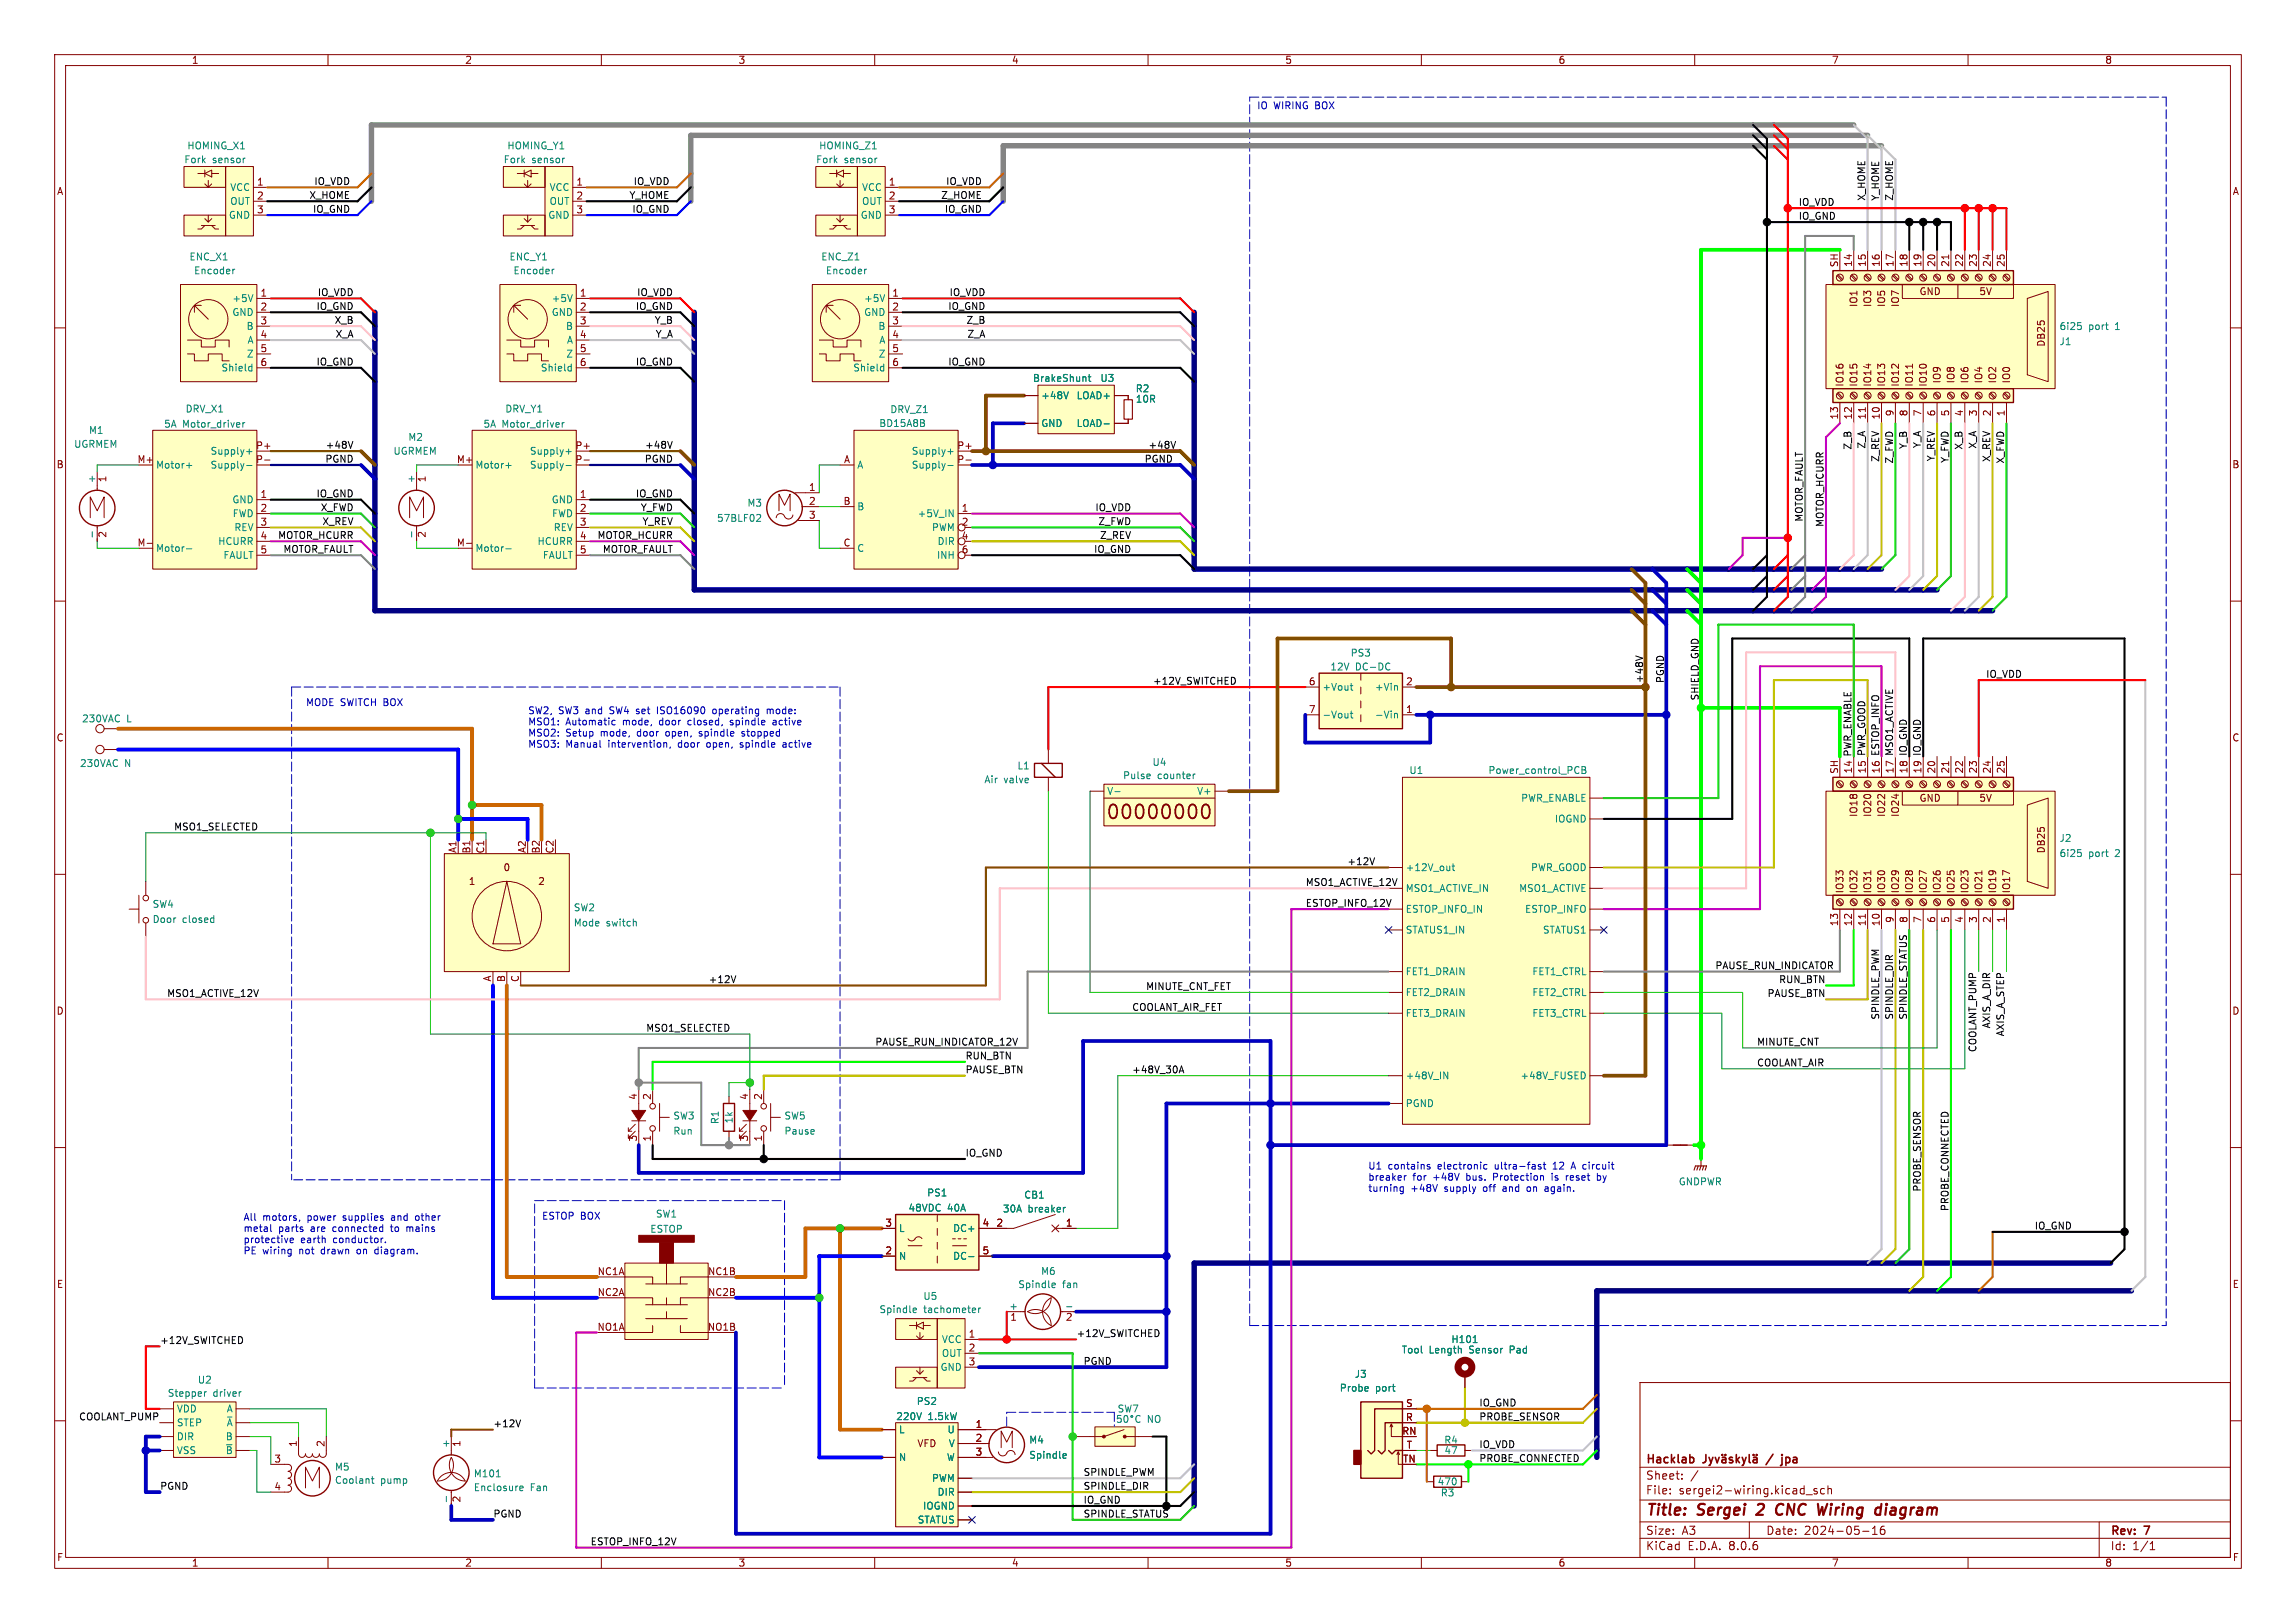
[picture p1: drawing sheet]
<svg xmlns="http://www.w3.org/2000/svg" width="420mm" height="297mm" viewBox="0 0 420 297" stroke-linecap="round" stroke-linejoin="round" font-family="sans-serif">
<defs><g id="words">
<text font-size="3.5" fill="#840000" x="202.2" y="150.3">00000000</text>
<g font-size="2.8" fill="#840000">
<text x="301" y="277.9">Title:</text>
<text x="310.6" y="277.9">Sergei</text>
<text x="322.3" y="277.9">2</text>
<text x="326.5" y="277.9">CNC</text>
<text x="334.9" y="277.9">Wiring</text>
<text x="346.3" y="277.9">diagram</text>
</g>
<g font-size="2.1" fill="#840000">
<text x="301" y="268.2">Hacklab</text>
<text x="327.2" y="268.2">jpa</text>
<text x="301" y="273.7">File:</text>
<text x="301" y="271">Sheet:</text>
<text x="307.1" y="273.7">sergei2-wiring.kicad_sch</text>
<text x="301" y="281.1">Size:</text>
<text x="307.6" y="281.1">A3</text>
<text x="323" y="281.1">Date:</text>
<text x="330" y="281.1">2024-05-16</text>
<text x="386" y="281.3">Rev:</text>
<text x="392.4" y="281.3">7</text>
<text x="301" y="283.9">KiCad</text>
<text x="308.7" y="283.9">E.D.A.</text>
<text x="316.3" y="283.9">8.0.6</text>
<text x="386" y="283.9">Id:</text>
<text x="390.1" y="283.9">1/1</text>
</g>
<g font-size="1.8" fill="#840000">
<text x="35" y="11.9">1</text>
<text x="85" y="11.9">2</text>
<text x="135" y="11.9">3</text>
<text x="185" y="11.9">4</text>
<text x="235" y="11.9">5</text>
<text x="285" y="11.9">6</text>
<text x="335" y="11.9">7</text>
<text x="385" y="11.9">8</text>
<text x="10.3" y="35.9">A</text>
<text x="46.9" y="34">1</text>
<text x="105.3" y="34">1</text>
<text x="162.5" y="34">1</text>
<text x="408.3" y="35.9">A</text>
<text x="46.9" y="36.6">2</text>
<text x="46.9" y="39.1">3</text>
<text x="105.3" y="36.6">2</text>
<text x="105.3" y="39.1">3</text>
<text x="162.5" y="36.6">2</text>
<text x="162.5" y="39.1">3</text>
<text x="336.3" y="49" transform="rotate(-90 336.3 49)">SH</text>
<text x="338.8" y="48.9" transform="rotate(-90 338.8 48.9)">14</text>
<text x="341.4" y="48.9" transform="rotate(-90 341.4 48.9)">15</text>
<text x="343.9" y="48.9" transform="rotate(-90 343.9 48.9)">16</text>
<text x="346.5" y="48.9" transform="rotate(-90 346.5 48.9)">17</text>
<text x="349" y="48.9" transform="rotate(-90 349 48.9)">18</text>
<text x="351.5" y="48.9" transform="rotate(-90 351.5 48.9)">19</text>
<text x="354.1" y="48.9" transform="rotate(-90 354.1 48.9)">20</text>
<text x="356.6" y="48.9" transform="rotate(-90 356.6 48.9)">21</text>
<text x="359.2" y="48.9" transform="rotate(-90 359.2 48.9)">22</text>
<text x="361.7" y="48.9" transform="rotate(-90 361.7 48.9)">23</text>
<text x="364.2" y="48.9" transform="rotate(-90 364.2 48.9)">24</text>
<text x="366.8" y="48.9" transform="rotate(-90 366.8 48.9)">25</text>
<text x="47.6" y="54.4">1</text>
<text x="47.6" y="56.9">2</text>
<text x="47.6" y="59.4">3</text>
<text x="106" y="54.4">1</text>
<text x="106" y="56.9">2</text>
<text x="106" y="59.4">3</text>
<text x="163.1" y="54.4">1</text>
<text x="163.1" y="56.9">2</text>
<text x="163.1" y="59.4">3</text>
<text x="340" y="56.3" transform="rotate(-90 340 56.3)">IO1</text>
<text x="342.5" y="56.3" transform="rotate(-90 342.5 56.3)">IO3</text>
<text x="345" y="56.3" transform="rotate(-90 345 56.3)">IO5</text>
<text x="347.6" y="56.3" transform="rotate(-90 347.6 56.3)">IO7</text>
<text x="351" y="54.2">GND</text>
<text x="362" y="54.2">5V</text>
<text x="47.6" y="62">4</text>
<text x="47.6" y="64.5">5</text>
<text x="106" y="62">4</text>
<text x="106" y="64.5">5</text>
<text x="163.1" y="62">4</text>
<text x="163.1" y="64.5">5</text>
<text x="374.3" y="63.6" transform="rotate(-90 374.3 63.6)">DB25</text>
<text x="47.6" y="67.1">6</text>
<text x="106" y="67.1">6</text>
<text x="163.1" y="67.1">6</text>
<text x="337.4" y="70.9" transform="rotate(-90 337.4 70.9)">IO16</text>
<text x="340" y="70.9" transform="rotate(-90 340 70.9)">IO15</text>
<text x="342.5" y="70.9" transform="rotate(-90 342.5 70.9)">IO14</text>
<text x="345" y="70.9" transform="rotate(-90 345 70.9)">IO13</text>
<text x="347.6" y="70.9" transform="rotate(-90 347.6 70.9)">IO12</text>
<text x="350.1" y="70.9" transform="rotate(-90 350.1 70.9)">IO11</text>
<text x="352.7" y="70.9" transform="rotate(-90 352.7 70.9)">IO10</text>
<text x="355.2" y="70.3" transform="rotate(-90 355.2 70.3)">IO9</text>
<text x="357.7" y="70.3" transform="rotate(-90 357.7 70.3)">IO8</text>
<text x="360.3" y="70.3" transform="rotate(-90 360.3 70.3)">IO6</text>
<text x="362.8" y="70.3" transform="rotate(-90 362.8 70.3)">IO4</text>
<text x="365.4" y="70.3" transform="rotate(-90 365.4 70.3)">IO2</text>
<text x="367.9" y="70.3" transform="rotate(-90 367.9 70.3)">IO0</text>
<text x="336.3" y="76.9" transform="rotate(-90 336.3 76.9)">13</text>
<text x="338.8" y="76.9" transform="rotate(-90 338.8 76.9)">12</text>
<text x="341.4" y="76.9" transform="rotate(-90 341.4 76.9)">11</text>
<text x="343.9" y="76.9" transform="rotate(-90 343.9 76.9)">10</text>
<text x="346.5" y="76.3" transform="rotate(-90 346.5 76.3)">9</text>
<text x="349" y="76.3" transform="rotate(-90 349 76.3)">8</text>
<text x="351.5" y="76.3" transform="rotate(-90 351.5 76.3)">7</text>
<text x="354.1" y="76.3" transform="rotate(-90 354.1 76.3)">6</text>
<text x="356.6" y="76.3" transform="rotate(-90 356.6 76.3)">5</text>
<text x="359.2" y="76.3" transform="rotate(-90 359.2 76.3)">4</text>
<text x="361.7" y="76.3" transform="rotate(-90 361.7 76.3)">3</text>
<text x="364.2" y="76.3" transform="rotate(-90 364.2 76.3)">2</text>
<text x="366.8" y="76.3" transform="rotate(-90 366.8 76.3)">1</text>
<text x="46.7" y="82.3">P+</text>
<text x="105.2" y="82.3">P+</text>
<text x="175" y="82.3">P+</text>
<text x="10.3" y="85.9">B</text>
<text x="19.8" y="88.3" transform="rotate(-90 19.8 88.3)">1</text>
<text x="25.1" y="84.8">M+</text>
<text x="46.7" y="84.8">P-</text>
<text x="78.2" y="88.3" transform="rotate(-90 78.2 88.3)">1</text>
<text x="83.5" y="84.8">M+</text>
<text x="105.2" y="84.8">P-</text>
<text x="147.9" y="89.9">1</text>
<text x="154.3" y="84.8">A</text>
<text x="175" y="84.8">P-</text>
<text x="408.2" y="85.9">B</text>
<text x="47.6" y="91.2">1</text>
<text x="47.6" y="93.7">2</text>
<text x="106" y="91.2">1</text>
<text x="106" y="93.7">2</text>
<text x="147.9" y="92.5">2</text>
<text x="147.9" y="95">3</text>
<text x="154.2" y="92.5">B</text>
<text x="175.8" y="93.7">1</text>
<text x="19.8" y="98.5" transform="rotate(-90 19.8 98.5)">2</text>
<text x="25.1" y="100.1">M-</text>
<text x="47.6" y="96.3">3</text>
<text x="47.6" y="98.8">4</text>
<text x="47.6" y="101.3">5</text>
<text x="78.2" y="98.5" transform="rotate(-90 78.2 98.5)">2</text>
<text x="83.5" y="100.1">M-</text>
<text x="106" y="96.3">3</text>
<text x="106" y="98.8">4</text>
<text x="106" y="101.3">5</text>
<text x="154.2" y="100.1">C</text>
<text x="175.8" y="96.3">2</text>
<text x="175.8" y="98.8">4</text>
<text x="175.8" y="101.3">6</text>
<text x="239.3" y="125.5">6</text>
<text x="257.1" y="125.5">2</text>
<text x="239.3" y="130.6">7</text>
<text x="257.1" y="130.6">1</text>
<text x="10.3" y="135.9">C</text>
<text x="408.2" y="135.9">C</text>
<text x="336.3" y="141.7" transform="rotate(-90 336.3 141.7)">SH</text>
<text x="341.4" y="141.6" transform="rotate(-90 341.4 141.6)">15</text>
<text x="343.9" y="141.6" transform="rotate(-90 343.9 141.6)">16</text>
<text x="346.5" y="141.6" transform="rotate(-90 346.5 141.6)">17</text>
<text x="349" y="141.6" transform="rotate(-90 349 141.6)">18</text>
<text x="351.5" y="141.6" transform="rotate(-90 351.5 141.6)">19</text>
<text x="354.1" y="141.6" transform="rotate(-90 354.1 141.6)">20</text>
<text x="356.6" y="141.6" transform="rotate(-90 356.6 141.6)">21</text>
<text x="359.2" y="141.6" transform="rotate(-90 359.2 141.6)">22</text>
<text x="361.7" y="141.6" transform="rotate(-90 361.7 141.6)">23</text>
<text x="364.2" y="141.6" transform="rotate(-90 364.2 141.6)">24</text>
<text x="366.8" y="141.6" transform="rotate(-90 366.8 141.6)">25</text>
<text x="340" y="149.6" transform="rotate(-90 340 149.6)">IO18</text>
<text x="342.5" y="149.6" transform="rotate(-90 342.5 149.6)">IO20</text>
<text x="345" y="149.6" transform="rotate(-90 345 149.6)">IO22</text>
<text x="347.6" y="149.6" transform="rotate(-90 347.6 149.6)">IO24</text>
<text x="351" y="146.9">GND</text>
<text x="362" y="146.9">5V</text>
<text x="83.6" y="156.2" transform="rotate(-90 83.6 156.2)">A1</text>
<text x="86.1" y="156.3" transform="rotate(-90 86.1 156.3)">B1</text>
<text x="88.6" y="156.3" transform="rotate(-90 88.6 156.3)">C1</text>
<text x="92" y="159.6">0</text>
<text x="96.3" y="156.2" transform="rotate(-90 96.3 156.2)">A2</text>
<text x="98.8" y="156.3" transform="rotate(-90 98.8 156.3)">B2</text>
<text x="101.3" y="156.3" transform="rotate(-90 101.3 156.3)">C2</text>
<text x="374.3" y="156.3" transform="rotate(-90 374.3 156.3)">DB25</text>
<text x="85.6" y="162.2">1</text>
<text x="98.3" y="162.2">2</text>
<text x="337.4" y="163.6" transform="rotate(-90 337.4 163.6)">IO33</text>
<text x="340" y="163.6" transform="rotate(-90 340 163.6)">IO32</text>
<text x="342.5" y="163.6" transform="rotate(-90 342.5 163.6)">IO31</text>
<text x="345" y="163.6" transform="rotate(-90 345 163.6)">IO30</text>
<text x="347.6" y="163.6" transform="rotate(-90 347.6 163.6)">IO29</text>
<text x="350.1" y="163.6" transform="rotate(-90 350.1 163.6)">IO28</text>
<text x="352.7" y="163.6" transform="rotate(-90 352.7 163.6)">IO27</text>
<text x="355.2" y="163.6" transform="rotate(-90 355.2 163.6)">IO26</text>
<text x="357.7" y="163.6" transform="rotate(-90 357.7 163.6)">IO25</text>
<text x="360.3" y="163.6" transform="rotate(-90 360.3 163.6)">IO23</text>
<text x="362.8" y="163.6" transform="rotate(-90 362.8 163.6)">IO21</text>
<text x="365.4" y="163.6" transform="rotate(-90 365.4 163.6)">IO19</text>
<text x="367.9" y="163.6" transform="rotate(-90 367.9 163.6)">IO17</text>
<text x="336.3" y="169.6" transform="rotate(-90 336.3 169.6)">13</text>
<text x="338.8" y="169.6" transform="rotate(-90 338.8 169.6)">12</text>
<text x="341.4" y="169.6" transform="rotate(-90 341.4 169.6)">11</text>
<text x="343.9" y="169.6" transform="rotate(-90 343.9 169.6)">10</text>
<text x="346.5" y="169" transform="rotate(-90 346.5 169)">9</text>
<text x="349" y="169" transform="rotate(-90 349 169)">8</text>
<text x="351.5" y="169" transform="rotate(-90 351.5 169)">7</text>
<text x="354.1" y="169" transform="rotate(-90 354.1 169)">6</text>
<text x="356.6" y="169" transform="rotate(-90 356.6 169)">5</text>
<text x="359.2" y="169" transform="rotate(-90 359.2 169)">4</text>
<text x="361.7" y="169" transform="rotate(-90 361.7 169)">3</text>
<text x="364.2" y="169" transform="rotate(-90 364.2 169)">2</text>
<text x="366.8" y="169" transform="rotate(-90 366.8 169)">1</text>
<text x="89.9" y="179.7" transform="rotate(-90 89.9 179.7)">A</text>
<text x="92.5" y="179.8" transform="rotate(-90 92.5 179.8)">B</text>
<text x="95" y="179.8" transform="rotate(-90 95 179.8)">C</text>
<text x="10.3" y="185.9">D</text>
<text x="408.2" y="185.9">D</text>
<text x="116.6" y="201.4" transform="rotate(-90 116.6 201.4)">4</text>
<text x="119.1" y="201.4" transform="rotate(-90 119.1 201.4)">2</text>
<text x="136.9" y="201.4" transform="rotate(-90 136.9 201.4)">4</text>
<text x="139.4" y="201.4" transform="rotate(-90 139.4 201.4)">2</text>
<text x="116.6" y="209" transform="rotate(-90 116.6 209)">3</text>
<text x="119.1" y="209" transform="rotate(-90 119.1 209)">1</text>
<text x="136.9" y="209" transform="rotate(-90 136.9 209)">3</text>
<text x="139.4" y="209" transform="rotate(-90 139.4 209)">1</text>
<text x="161.9" y="224.5">3</text>
<text x="179.6" y="224.5">4</text>
<text x="182.2" y="224.5">2</text>
<text x="194.9" y="224.5">1</text>
<text x="109.2" y="233.4">NC1A</text>
<text x="129.4" y="233.4">NC1B</text>
<text x="161.9" y="229.6">2</text>
<text x="179.6" y="229.6">5</text>
<text x="10.3" y="235.9">E</text>
<text x="109.2" y="237.2">NC2A</text>
<text x="129.4" y="237.2">NC2B</text>
<text x="408.3" y="235.9">E</text>
<text x="109.2" y="243.6">NO1A</text>
<text x="129.4" y="243.6">NO1B</text>
<text x="177.1" y="244.9">1</text>
<text x="184.7" y="242">1</text>
<text x="194.9" y="242">2</text>
<text x="177.1" y="247.4">2</text>
<text x="177.1" y="249.9">3</text>
<text x="257.1" y="257.6">S</text>
<text x="178.4" y="261.4">1</text>
<text x="178.4" y="263.9">2</text>
<text x="256.4" y="262.6">RN</text>
<text x="257.1" y="260.1">R</text>
<text x="50.1" y="267.7">3</text>
<text x="54.4" y="264.9" transform="rotate(-90 54.4 264.9)">1</text>
<text x="59.4" y="264.9" transform="rotate(-90 59.4 264.9)">2</text>
<text x="84.5" y="264.9" transform="rotate(-90 84.5 264.9)">1</text>
<text x="167.7" y="265">VFD</text>
<text x="178.4" y="266.4">3</text>
<text x="256.6" y="267.7">TN</text>
<text x="257.2" y="265.2">T</text>
<text x="50.1" y="272.8">4</text>
<text x="84.5" y="275" transform="rotate(-90 84.5 275)">2</text>
<text x="10.3" y="285.9">F</text>
<text x="35" y="286.9">1</text>
<text x="85" y="286.9">2</text>
<text x="135" y="286.9">3</text>
<text x="185" y="286.9">4</text>
<text x="235" y="286.9">5</text>
<text x="285" y="286.9">6</text>
<text x="335" y="286.9">7</text>
<text x="385" y="286.9">8</text>
<text x="408.3" y="285.9">F</text>
</g>
<g font-size="1.8" fill="#0000c2">
<text x="229.9" y="20.1">IO</text>
<text x="233" y="20.1">WIRING BOX</text>
<text x="55.9" y="129.3">MODE SWITCH BOX</text>
<text x="96.5" y="130.8">SW2,</text>
<text x="102.2" y="130.8">SW3 and</text>
<text x="111.8" y="130.8">SW4 set</text>
<text x="120.9" y="130.8">ISO16090</text>
<text x="131.2" y="130.8">operating</text>
<text x="141.4" y="130.8">mode:</text>
<text x="96.5" y="132.8">MSO1:</text>
<text x="96.5" y="134.9">MSO2:</text>
<text x="96.5" y="136.9">MSO3:</text>
<text x="103.5" y="132.8">Automatic</text>
<text x="103.5" y="134.9">Setup</text>
<text x="103.5" y="136.9">Manual</text>
<text x="110" y="134.9">mode,</text>
<text x="111.4" y="136.9">intervention,</text>
<text x="114" y="132.8">mode,</text>
<text x="116.8" y="134.9">door</text>
<text x="120.9" y="132.8">door</text>
<text x="122.2" y="134.9">open,</text>
<text x="124.3" y="136.9">door</text>
<text x="126.3" y="132.8">closed,</text>
<text x="128.6" y="134.9">spindle</text>
<text x="129.7" y="136.9">open,</text>
<text x="134.2" y="132.8">spindle</text>
<text x="136.1" y="136.9">spindle</text>
<text x="136.6" y="134.9">stopped</text>
<text x="142.2" y="132.8">active</text>
<text x="144.1" y="136.9">active</text>
<text x="250.2" y="214.1">U1</text>
<text x="253.9" y="214.1">contains</text>
<text x="263.1" y="214.1">electronic</text>
<text x="273.7" y="214.1">ultra-fast</text>
<text x="284.6" y="214.1">12</text>
<text x="288.2" y="214.1">A circuit</text>
<text x="250.2" y="216.1">breaker</text>
<text x="250.2" y="218.2">turning</text>
<text x="258.1" y="218.2">+48V</text>
<text x="258.4" y="216.1">for</text>
<text x="262.3" y="216.1">+48V</text>
<text x="264.3" y="218.2">supply</text>
<text x="268.5" y="216.1">bus.</text>
<text x="271.6" y="218.2">off</text>
<text x="273.6" y="216.1">Protection</text>
<text x="275.4" y="218.2">and</text>
<text x="280" y="218.2">on</text>
<text x="283.5" y="218.2">again.</text>
<text x="284.5" y="216.1">is</text>
<text x="287.3" y="216.1">reset</text>
<text x="293.2" y="216.1">by</text>
<text x="44.4" y="223.5">All</text>
<text x="44.4" y="225.5">metal</text>
<text x="44.4" y="227.6">protective</text>
<text x="48" y="223.5">motors,</text>
<text x="50.9" y="225.5">parts</text>
<text x="55" y="227.6">earth</text>
<text x="56.3" y="223.5">power</text>
<text x="57" y="225.5">are</text>
<text x="61.1" y="227.6">conductor.</text>
<text x="61.1" y="225.5">connected</text>
<text x="63" y="223.5">supplies</text>
<text x="72" y="225.5">to</text>
<text x="72.1" y="223.5">and</text>
<text x="75" y="225.5">mains</text>
<text x="76.7" y="223.5">other</text>
<text x="99.1" y="223.3">ESTOP BOX</text>
<text x="44.4" y="229.6">PE wiring</text>
<text x="54.8" y="229.6">not</text>
<text x="59" y="229.6">drawn</text>
<text x="65.8" y="229.6">on</text>
<text x="69.2" y="229.6">diagram.</text>
</g>
<g font-size="1.8" fill="#008484">
<text x="34.2" y="27.5">HOMING_X1</text>
<text x="92.7" y="27.5">HOMING_Y1</text>
<text x="149.7" y="27.5">HOMING_Z1</text>
<text x="33.6" y="30.1">Fork</text>
<text x="38.8" y="30.1">sensor</text>
<text x="42" y="35.2">VCC</text>
<text x="92" y="30.1">Fork</text>
<text x="97.3" y="30.1">sensor</text>
<text x="100.4" y="35.2">VCC</text>
<text x="149.2" y="30.1">Fork</text>
<text x="154.4" y="30.1">sensor</text>
<text x="157.6" y="35.2">VCC</text>
<text x="41.8" y="40.2">GND</text>
<text x="42" y="37.7">OUT</text>
<text x="100.2" y="40.2">GND</text>
<text x="100.4" y="37.7">OUT</text>
<text x="157.3" y="40.2">GND</text>
<text x="157.6" y="37.7">OUT</text>
<text x="34.6" y="47.9">ENC_X1</text>
<text x="93.1" y="47.9">ENC_Y1</text>
<text x="150.1" y="47.9">ENC_Z1</text>
<text x="35.4" y="50.4">Encoder</text>
<text x="93.8" y="50.4">Encoder</text>
<text x="151" y="50.4">Encoder</text>
<text x="42.4" y="55.5">+5V</text>
<text x="42.4" y="58">GND</text>
<text x="100.8" y="55.5">+5V</text>
<text x="100.8" y="58">GND</text>
<text x="158" y="55.5">+5V</text>
<text x="158" y="58">GND</text>
<text x="45" y="60.6">B</text>
<text x="45.1" y="65.6">Z</text>
<text x="45.2" y="63.1">A</text>
<text x="103.4" y="60.6">B</text>
<text x="103.5" y="65.6">Z</text>
<text x="103.6" y="63.1">A</text>
<text x="160.6" y="60.6">B</text>
<text x="160.6" y="65.6">Z</text>
<text x="160.8" y="63.1">A</text>
<text x="376.6" y="63.4">J1</text>
<text x="376.6" y="60.6">6i25</text>
<text x="382" y="60.6">port</text>
<text x="387" y="60.6">1</text>
<text x="40.4" y="68.2">Shield</text>
<text x="98.8" y="68.2">Shield</text>
<text x="156" y="68.2">Shield</text>
<text x="188.9" y="70.1">BrakeShunt</text>
<text x="201.2" y="70.1">U3</text>
<text x="207.7" y="72">R2</text>
<text x="33.9" y="75.7">DRV_X1</text>
<text x="92.3" y="75.7">DRV_Y1</text>
<text x="162.8" y="75.8">DRV_Z1</text>
<text x="190.4" y="73.3">+48V</text>
<text x="196.8" y="73.3">LOAD+</text>
<text x="207.7" y="73.9">10R</text>
<text x="13.5" y="82.1">UGRMEM</text>
<text x="16.2" y="79.6">M1</text>
<text x="29.9" y="78.5">5A</text>
<text x="33.4" y="78.5">Motor_driver</text>
<text x="38.4" y="83.4">Supply+</text>
<text x="71.9" y="83.4">UGRMEM</text>
<text x="74.6" y="80.9">M2</text>
<text x="88.3" y="78.5">5A</text>
<text x="91.8" y="78.5">Motor_driver</text>
<text x="96.8" y="83.4">Supply+</text>
<text x="160.7" y="78.3">BD15A8B</text>
<text x="166.7" y="83.4">Supply+</text>
<text x="190.4" y="78.3">GND</text>
<text x="196.8" y="78.3">LOAD-</text>
<text x="17.5" y="88.5" transform="rotate(-90 17.5 88.5)">+</text>
<text x="28.4" y="86">Motor+</text>
<text x="38.4" y="86">Supply-</text>
<text x="75.9" y="88.5" transform="rotate(-90 75.9 88.5)">+</text>
<text x="86.9" y="86">Motor+</text>
<text x="96.8" y="86">Supply-</text>
<text x="156.7" y="86">A</text>
<text x="166.7" y="86">Supply-</text>
<text x="42.4" y="92.3">GND</text>
<text x="42.5" y="94.8">FWD</text>
<text x="100.8" y="92.3">GND</text>
<text x="100.9" y="94.8">FWD</text>
<text x="131.1" y="95.7">57BLF02</text>
<text x="136.6" y="92.9">M3</text>
<text x="156.7" y="93.6">B</text>
<text x="167.8" y="94.8">+5V_IN</text>
<text x="28.4" y="101.2">Motor-</text>
<text x="39.8" y="99.9">HCURR</text>
<text x="42.8" y="97.4">REV</text>
<text x="86.9" y="101.2">Motor-</text>
<text x="98.2" y="99.9">HCURR</text>
<text x="101.2" y="97.4">REV</text>
<text x="156.7" y="101.2">C</text>
<text x="170.4" y="97.4">PWM</text>
<text x="171.4" y="99.9">DIR</text>
<text x="40.8" y="102.5">FAULT</text>
<text x="99.2" y="102.5">FAULT</text>
<text x="171.3" y="102.5">INH</text>
<text x="243.3" y="122.9">12V</text>
<text x="247" y="120.4">PS3</text>
<text x="247.9" y="122.9">DC-DC</text>
<text x="241.8" y="126.6">+Vout</text>
<text x="241.8" y="131.7">-Vout</text>
<text x="251.4" y="131.7">-Vin</text>
<text x="251.4" y="126.6">+Vin</text>
<text x="14.9" y="132.4">230VAC</text>
<text x="23.2" y="132.4">L</text>
<text x="14.5" y="140.6">230VAC</text>
<text x="22.8" y="140.6">N</text>
<text x="180" y="143.5">Air</text>
<text x="183.6" y="143.5">valve</text>
<text x="186" y="141">L1</text>
<text x="205.3" y="142.8">Pulse</text>
<text x="210.7" y="140.4">U4</text>
<text x="211.7" y="142.8">counter</text>
<text x="257.7" y="141.8">U1</text>
<text x="272.2" y="141.8">Power_control_PCB</text>
<text x="202.4" y="145.6">V-</text>
<text x="218.9" y="145.6">V+</text>
<text x="278.1" y="146.9">PWR_ENABLE</text>
<text x="284.3" y="150.7">IOGND</text>
<text x="376.6" y="154.3">J2</text>
<text x="257" y="159.6">+12V_out</text>
<text x="280" y="159.6">PWR_GOOD</text>
<text x="376.6" y="157">6i25</text>
<text x="382" y="157">port</text>
<text x="387" y="157">2</text>
<text x="27.8" y="166.3">SW4</text>
<text x="104.9" y="167">SW2</text>
<text x="257" y="167.2">ESTOP_INFO_IN</text>
<text x="257" y="163.4">MSO1_ACTIVE_IN</text>
<text x="277.8" y="163.4">MSO1_ACTIVE</text>
<text x="278.9" y="167.2">ESTOP_INFO</text>
<text x="27.8" y="169.1">Door</text>
<text x="33.3" y="169.1">closed</text>
<text x="104.9" y="169.7">Mode</text>
<text x="110.9" y="169.7">switch</text>
<text x="257" y="171">STATUS1_IN</text>
<text x="282.1" y="171">STATUS1</text>
<text x="257" y="178.7">FET1_DRAIN</text>
<text x="280.2" y="178.7">FET1_CTRL</text>
<text x="257" y="182.5">FET2_DRAIN</text>
<text x="280.2" y="182.5">FET2_CTRL</text>
<text x="257" y="186.3">FET3_DRAIN</text>
<text x="280.2" y="186.3">FET3_CTRL</text>
<text x="257" y="197.7">+48V_IN</text>
<text x="278" y="197.7">+48V_FUSED</text>
<text x="257" y="202.8">PGND</text>
<text x="123.1" y="205.1">SW3</text>
<text x="123.1" y="207.8">Run</text>
<text x="131.7" y="205.8" transform="rotate(-90 131.7 205.8)">R1</text>
<text x="134.2" y="205.7" transform="rotate(-90 134.2 205.7)">1k</text>
<text x="143.4" y="207.8">Pause</text>
<text x="143.4" y="205.1">SW5</text>
<text x="166.1" y="221.9">48VDC</text>
<text x="169.5" y="219.1">PS1</text>
<text x="173.3" y="221.9">40A</text>
<text x="187.3" y="219.5">CB1</text>
<text x="307" y="217.1">GNDPWR</text>
<text x="118.9" y="225.8">ESTOP</text>
<text x="119.9" y="223">SW1</text>
<text x="164.3" y="225.7">L</text>
<text x="174.2" y="225.7">DC+</text>
<text x="183.4" y="222.1">30A</text>
<text x="188" y="222.1">breaker</text>
<text x="164.3" y="230.7">N</text>
<text x="174.2" y="230.7">DC-</text>
<text x="190.3" y="233.5">M6</text>
<text x="168.8" y="238.1">U5</text>
<text x="184.5" y="239.8">+</text>
<text x="186.2" y="235.9">Spindle</text>
<text x="194.4" y="235.9">fan</text>
<text x="160.8" y="240.5">Spindle</text>
<text x="169" y="240.5">tachometer</text>
<text x="172.2" y="246">VCC</text>
<text x="265.4" y="246">H101</text>
<text x="171.9" y="251.1">GND</text>
<text x="172.2" y="248.5">OUT</text>
<text x="256.3" y="247.9">Tool</text>
<text x="261.4" y="247.9">Length</text>
<text x="268.9" y="247.9">Sensor</text>
<text x="276.5" y="247.9">Pad</text>
<text x="30.6" y="255.8">Stepper</text>
<text x="36.1" y="253.4">U2</text>
<text x="39" y="255.8">driver</text>
<text x="167.6" y="257.3">PS2</text>
<text x="245" y="254.9">Probe</text>
<text x="247.7" y="252.3">J3</text>
<text x="251.6" y="254.9">port</text>
<text x="32.3" y="263.8">DIR</text>
<text x="32.3" y="261.2">STEP</text>
<text x="32.3" y="258.7">VDD</text>
<text x="41.2" y="263.8">B</text>
<text x="41.4" y="258.7">A</text>
<text x="41.4" y="261.2">~{A}</text>
<text x="163.8" y="260.1">220V</text>
<text x="164.3" y="262.5">L</text>
<text x="169.7" y="260.1">1.5kW</text>
<text x="173.2" y="262.5">U</text>
<text x="204.3" y="258.7">SW7</text>
<text x="209.9" y="260.6">NO</text>
<text x="32.3" y="266.3">VSS</text>
<text x="41.2" y="266.3">~{B}</text>
<text x="61.2" y="269.3">M5</text>
<text x="82.3" y="265" transform="rotate(-90 82.3 265)">+</text>
<text x="164.3" y="267.6">N</text>
<text x="173.1" y="267.6">W</text>
<text x="173.5" y="265">V</text>
<text x="188.2" y="264.4">M4</text>
<text x="188.2" y="267.1">Spindle</text>
<text x="264.1" y="264.4">R4</text>
<text x="264.1" y="266.3">47</text>
<text x="61.2" y="271.7">Coolant</text>
<text x="69.6" y="271.7">pump</text>
<text x="86.6" y="270.5">M101</text>
<text x="86.6" y="273.1">Enclosure</text>
<text x="97" y="273.1">Fan</text>
<text x="170.4" y="271.4">PWM</text>
<text x="171.4" y="273.9">DIR</text>
<text x="262.9" y="272">470</text>
<text x="263.5" y="274">R3</text>
<text x="167.8" y="279">STATUS</text>
<text x="168.7" y="276.5">IOGND</text>
</g>
<g font-size="1.8">
<text x="57.4" y="33.9">IO_VDD</text>
<text x="115.8" y="33.9">IO_VDD</text>
<text x="173" y="33.9">IO_VDD</text>
<text x="56.5" y="36.5">X_HOME</text>
<text x="57.2" y="39">IO_GND</text>
<text x="115" y="36.5">Y_HOME</text>
<text x="115.6" y="39">IO_GND</text>
<text x="172.1" y="36.5">Z_HOME</text>
<text x="172.7" y="39">IO_GND</text>
<text x="328.9" y="37.7">IO_VDD</text>
<text x="328.9" y="40.3">IO_GND</text>
<text x="341.3" y="36.8" transform="rotate(-90 341.3 36.8)">X_HOME</text>
<text x="343.8" y="36.8" transform="rotate(-90 343.8 36.8)">Y_HOME</text>
<text x="346.4" y="36.8" transform="rotate(-90 346.4 36.8)">Z_HOME</text>
<text x="57.8" y="56.8">IO_GND</text>
<text x="58" y="54.3">IO_VDD</text>
<text x="61.1" y="59.3">X_B</text>
<text x="116.2" y="56.8">IO_GND</text>
<text x="116.5" y="54.3">IO_VDD</text>
<text x="119.7" y="59.3">Y_B</text>
<text x="173.4" y="56.8">IO_GND</text>
<text x="173.6" y="54.3">IO_VDD</text>
<text x="176.7" y="59.3">Z_B</text>
<text x="61.3" y="61.9">X_A</text>
<text x="119.8" y="61.9">Y_A</text>
<text x="176.9" y="61.9">Z_A</text>
<text x="57.8" y="67">IO_GND</text>
<text x="116.2" y="67">IO_GND</text>
<text x="173.4" y="67">IO_GND</text>
<text x="59.5" y="82.2">+48V</text>
<text x="117.9" y="82.2">+48V</text>
<text x="210" y="82.2">+48V</text>
<text x="338.7" y="82.4" transform="rotate(-90 338.7 82.4)">Z_B</text>
<text x="341.3" y="82.2" transform="rotate(-90 341.3 82.2)">Z_A</text>
<text x="348.9" y="82.3" transform="rotate(-90 348.9 82.3)">Y_B</text>
<text x="351.4" y="82.1" transform="rotate(-90 351.4 82.1)">Y_A</text>
<text x="359.1" y="82.4" transform="rotate(-90 359.1 82.4)">X_B</text>
<text x="361.6" y="82.2" transform="rotate(-90 361.6 82.2)">X_A</text>
<text x="59.4" y="84.7">PGND</text>
<text x="117.8" y="84.7">PGND</text>
<text x="209.3" y="84.7">PGND</text>
<text x="343.8" y="84.6" transform="rotate(-90 343.8 84.6)">Z_REV</text>
<text x="346.4" y="84.9" transform="rotate(-90 346.4 84.9)">Z_FWD</text>
<text x="354" y="84.5" transform="rotate(-90 354 84.5)">Y_REV</text>
<text x="356.5" y="84.8" transform="rotate(-90 356.5 84.8)">Y_FWD</text>
<text x="364.1" y="84.6" transform="rotate(-90 364.1 84.6)">X_REV</text>
<text x="366.7" y="84.9" transform="rotate(-90 366.7 84.9)">X_FWD</text>
<text x="57.8" y="91.1">IO_GND</text>
<text x="58.6" y="93.6">X_FWD</text>
<text x="116.2" y="91.1">IO_GND</text>
<text x="117.1" y="93.6">Y_FWD</text>
<text x="200.3" y="93.6">IO_VDD</text>
<text x="329.8" y="95.6" transform="rotate(-90 329.8 95.6)">MOTOR_FAULT</text>
<text x="50.8" y="98.7">MOTOR_HCURR</text>
<text x="51.7" y="101.3">MOTOR_FAULT</text>
<text x="58.9" y="96.2">X_REV</text>
<text x="109.2" y="98.7">MOTOR_HCURR</text>
<text x="110.2" y="101.3">MOTOR_FAULT</text>
<text x="117.4" y="96.2">Y_REV</text>
<text x="200" y="101.3">IO_GND</text>
<text x="200.8" y="96.2">Z_FWD</text>
<text x="201.1" y="98.7">Z_REV</text>
<text x="333.7" y="96.5" transform="rotate(-90 333.7 96.5)">MOTOR_HCURR</text>
<text x="210.8" y="125.4">+12V_SWITCHED</text>
<text x="300.6" y="125.1" transform="rotate(-90 300.6 125.1)">+48V</text>
<text x="304.4" y="125.1" transform="rotate(-90 304.4 125.1)">PGND</text>
<text x="363.2" y="124.1">IO_VDD</text>
<text x="310.8" y="128.3" transform="rotate(-90 310.8 128.3)">SHIELD_GND</text>
<text x="338.8" y="141.6" transform="rotate(-90 338.8 141.6)">14 PWR_ENABLE</text>
<text x="341.3" y="138.4" transform="rotate(-90 341.3 138.4)">PWR_GOOD</text>
<text x="343.8" y="138.4" transform="rotate(-90 343.8 138.4)">ESTOP_INFO</text>
<text x="346.4" y="138.4" transform="rotate(-90 346.4 138.4)">MSO1_ACTIVE</text>
<text x="348.9" y="138.4" transform="rotate(-90 348.9 138.4)">IO_GND</text>
<text x="351.4" y="138.4" transform="rotate(-90 351.4 138.4)">IO_GND</text>
<text x="31.7" y="152.1">MSO1_SELECTED</text>
<text x="246.4" y="158.4">+12V</text>
<text x="238.8" y="166">ESTOP_INFO_12V</text>
<text x="238.8" y="162.2">MSO1_ACTIVE_12V</text>
<text x="129.5" y="180">+12V</text>
<text x="313.7" y="177.5">PAUSE_RUN_INDICATOR</text>
<text x="325.3" y="180">RUN_BTN</text>
<text x="30.5" y="182.5">MSO1_ACTIVE_12V</text>
<text x="207" y="185.1">COOLANT_AIR_FET</text>
<text x="209.5" y="181.3">MINUTE_CNT_FET</text>
<text x="323.2" y="182.5">PAUSE_BTN</text>
<text x="118.1" y="188.9">MSO1_SELECTED</text>
<text x="160" y="191.4">PAUSE_RUN_INDICATOR_12V</text>
<text x="321.3" y="191.4">MINUTE_CNT</text>
<text x="343.8" y="186.7" transform="rotate(-90 343.8 186.7)">SPINDLE_PWM</text>
<text x="346.4" y="186.7" transform="rotate(-90 346.4 186.7)">SPINDLE_DIR</text>
<text x="348.9" y="186.7" transform="rotate(-90 348.9 186.7)">SPINDLE_STATUS</text>
<text x="364.1" y="188.3" transform="rotate(-90 364.1 188.3)">AXIS_A_DIR</text>
<text x="366.7" y="189.7" transform="rotate(-90 366.7 189.7)">AXIS_A_STEP</text>
<text x="176.5" y="196.5">PAUSE_BTN</text>
<text x="176.5" y="194">RUN_BTN</text>
<text x="207" y="196.5">+48V_30A</text>
<text x="321.3" y="195.2">COOLANT_AIR</text>
<text x="361.6" y="192.6" transform="rotate(-90 361.6 192.6)">COOLANT_PUMP</text>
<text x="176.5" y="211.7">IO_GND</text>
<text x="351.4" y="218.2" transform="rotate(-90 351.4 218.2)">PROBE_SENSOR</text>
<text x="356.5" y="221.7" transform="rotate(-90 356.5 221.7)">PROBE_CONNECTED</text>
<text x="372.1" y="225.1">IO_GND</text>
<text x="196.8" y="244.8">+12V_SWITCHED</text>
<text x="29.2" y="246">+12V_SWITCHED</text>
<text x="198.1" y="249.8">PGND</text>
<text x="270.5" y="257.5">IO_GND</text>
<text x="14.4" y="260">COOLANT_PUMP</text>
<text x="90.2" y="261.3">+12V</text>
<text x="270.5" y="260">PROBE_SENSOR</text>
<text x="270.5" y="265.1">IO_VDD</text>
<text x="270.5" y="267.6">PROBE_CONNECTED</text>
<text x="29.2" y="272.7">PGND</text>
<text x="198.1" y="275.2">IO_GND</text>
<text x="198.1" y="272.7">SPINDLE_DIR</text>
<text x="198.1" y="270.2">SPINDLE_PWM</text>
<text x="90.2" y="277.8">PGND</text>
<text x="198.1" y="277.8">SPINDLE_STATUS</text>
<text x="107.9" y="282.9">ESTOP_INFO_12V</text>
</g>
</g></defs>
<path d="M0 0h420v297h-420z" fill="#fff" stroke="#fff" stroke-width=".18"/>
<g fill="none" stroke="#840000" stroke-width=".18">
<path d="M10 10h400v277h-400zM12 12h396v273h-396zM60 10v2M110 10v2M160 10v2M210 10v2M260 10v2M310 10v2M360 10v2M10 60h2M408 60h2M10 110h2"/>
<path d="M408 110h2M10 160h2M408 160h2M10 210h2M408 210h2M10 260h2M300 253h108v32h-108zM408 260h2M300 278.5h108M300 274.5h108M300 268.5h108M305.5 273.2v.2"/>
<path d="M305.5 272.5v.1M307.7 270.5v.2M307.7 269.8v.1M310.6 269.1l-1.3 1.9M320 278.5v3M330.4 273.5h1.1M332.4 272.5l-.4-.1-.2 .2 .1 .2 .5 .2v.3h-.6M333.7 272.5l-.4-.1-.3 .3v.4l.2 .2h.5M334.4 272.5l.2-.1 .3 .1 .1 .9M334.4 271.9v1.5M342.5 279.7l.4-.4v1.5M344.2 279.4a1.17 1.17 0 0 0-.1 1.3h.6l.1-.6-.3-.2h-.3l-.3 .2"/>
<path d="M384 278.5v6.5M60 285v2M110 285v2M160 285v2M210 285v2M260 285v2M300 281.5h108M310 285v2M340.7 280.2h1.2M342.5 280.8h.9M360 285v2M393.3 283.6h.9"/>
<path d="M393.3 282.5l.4-.4v1.5"/>
</g>
<path d="M322.5 276.1l-1.3 1.1h1.3M324.9 276.3a.69 .69 0 0 0 .2 .8 .69 .69 0 0 0 .8 0M325.9 275.2a.88 .88 0 0 0-1 .9M334.3 275.2l-.8 2M345 275.9l-.1 1.3M345.1 275.2l-.1 .1 .1 .1M345.1 275.2l.1 .1-.1 .1M345.1 275.2v.2" fill="none" stroke="#840000" stroke-width=".4"/>
<g fill="none" stroke="#840000" stroke-width=".3">
<path d="M309.5 266.7l.3 .3v.4l-.3 .3M312 266.2v1.1a.48 .48 0 0 1-.5 .4M312.6 266.7l.4 1M313 267.7l-.4 .5M313.3 266.7l-.3 1M313.8 266.7l.3 1 .4-1M315 266.8h.6l.1 .9M315 266.2v.1M315.6 266.2v.1M315.7 267l-.5 .1a.29 .29 0 0 0-.2 .3 .29 .29 0 0 0 .2 .3l.5-.1M316.9 266.8l-.4-.1-.2 .2 .1 .2 .5 .2v.3h-.6M317.6 266.2v1.5"/>
<path d="M317.8 267.1l.4 .6M318.2 266.7l-.6 .6M318.7 266.7l.3 1M319 267.7l-.3 .5M319.4 266.7l-.4 1M320 266.2v1.3l.2 .2M320.8 266.8h.5l.1 .9M320.8 266.2v.1M321.3 266.2v.1M321.4 267l-.5 .1a.29 .29 0 0 0-.2 .3 .29 .29 0 0 0 .2 .3l.5-.1M324.3 266.1l-1.3 1.9M326 266.2v.1"/>
<path d="M326 266.7v1.3l-.3 .2"/>
</g>
<path d="M81.3 156.2h22.8v21.6h-22.8z" fill="#ffffc2"/>
<g fill="none" stroke="#840000" stroke-width=".18">
<path d="M191.8 137.2v2.5M81.3 156.2h22.8v21.6h-22.8zM83.8 153.7v2.5M86.4 153.7v2.5M88.9 153.7v2.5M191.8 142.2v2.6M90.2 177.8v2.5M92.7 161.3l2.5 11.4h-5zM92.7 177.8v2.5M95.2 177.8v2.5"/>
<circle cx="92.7" cy="167.6" r="6.3"/>
</g>
<path d="M116.2 168.6l.2 .2v.7" fill="none" stroke="#008484" stroke-width=".18"/>
<path d="M189.2 139.7h5.1v2.5h-5.1zM190.5 139.7l2.5 2.5" fill="none" stroke="#840000" stroke-width=".25"/>
<path d="M86.4 78.7h19v25.4h-19z" fill="#ffffc2"/>
<g fill="none" stroke="#840000" stroke-width=".18">
<path d="M86.4 78.7h19v25.4h-19zM85.3 99.4h1M105.4 91.4h2.5M105.4 94h2.5M105.4 96.5h2.5M105.4 99.1h2.5M105.4 82.6h2.5M105.4 85.1h2.5M106.8 84.2h1M142.5 93.5v-3.1l1 2.1 1-2.1v3.1M145 94.2a.84 .84 0 0 1-.8 .8 .84 .84 0 0 1-.8-.7 .78 .78 0 0 0-.9-.3 .78 .78 0 0 0-.5 .7M145.4 90.2h4.5"/>
<path d="M146 95.3h3.9M146.7 92.7h3.2M83.8 100.3h2.6M105.4 101.6h2.5"/>
</g>
<path d="M102.8 77.3v.9M103.2 77.3l-.4 .3M92.5 85.2h1M93 84.7v1M103.5 85.2h1M103.5 82.6h1M104 82.2v.9M138.6 94.1l.4 .1 .1 .3-.7 .9h.7M92.5 100.4h1" fill="none" stroke="#008484" stroke-width=".18"/>
<circle cx="143.5" cy="93" r="3.3" fill="none" stroke="#840000" stroke-width=".25"/>
<g fill="#ffffc2">
<path d="M334 144.8h41.9v19h-41.9z"/>
<path d="M335.3 163.8h33v2.6h-33z"/>
<path d="M335.3 142.2h33v2.6h-33z"/>
</g>
<g fill="none" stroke="#840000" stroke-width=".18">
<path d="M336.5 138.4v3.8M339.1 138.4v3.8M341.6 138.4v3.8M344.2 138.4v3.8M346.7 138.4v3.8M349.2 138.4v3.8M351.8 138.4v3.8M354.3 138.4v3.8M356.5 139.4v.7M356.9 138.4v3.8M359.4 138.4v3.8M361.9 138.4v3.8"/>
<path d="M364.5 138.4v3.8M367 138.4v3.8M334 144.8h41.9v19h-41.9zM336 143.2l.9 .8M336.2 143l.9 .8M338.6 143.2l.8 .8M338.8 143l.8 .8M341.1 143.2l.9 .8M341.3 143l.8 .8M342.2 159.4v.7M343.7 143.2l.8 .8M343.8 143l.9 .8"/>
<path d="M346.2 143.2l.8 .8M346.4 143l.8 .8M348 144.8v2.5h10.1v-2.5M348.7 143.2l.9 .8M348.9 143l.9 .8M351.3 143.2l.8 .8M351.5 143l.8 .8M353.8 143.2l.9 .8M354 143l.8 .8M356.4 143.2l.8 .8M356.5 143l.9 .8M358.9 143.2l.8 .8"/>
<path d="M359.1 143l.8 .8M361.4 143.2l.9 .8M361.6 143l.9 .8M362.5 159.4v.7M364 143.2l.8 .8M364.2 143l.8 .8M366.5 143.2l.9 .8M366.7 143l.8 .8M368.3 144.8v2.5h-10.2M370.8 147.3l3.8-1.2v16.5l-3.8-1.3zM336 164.8l.9 .8M336.2 164.6l.9 .9"/>
<path d="M336.5 166.4v3.8M338.6 164.8l.8 .8M338.8 164.6l.8 .9M339.1 166.4v3.8M341.1 164.8l.9 .8M341.2 167.3v.7M341.3 164.6l.8 .9M341.6 166.4v3.8M343.7 164.8l.8 .8M343.8 164.6l.9 .9M344.2 166.4v3.8M346.2 164.8l.8 .8"/>
<path d="M346.4 164.6l.8 .9M346.7 166.4v3.8M348.7 164.8l.9 .8M348.9 164.6l.9 .9M349.2 166.4v3.8M351.3 164.8l.8 .8M351.5 164.6l.8 .9M351.8 166.4v3.8M353.8 164.8l.9 .8M354 164.6l.8 .9M354.3 166.4v3.8M356.4 164.8l.8 .8"/>
<path d="M356.5 164.6l.9 .9M356.9 166.4v3.8M358.9 164.8l.8 .8M359.1 164.6l.8 .9M359.4 166.4v3.8M361.4 164.8l.9 .8M361.6 164.6l.9 .9M361.9 166.4v3.8M364 164.8l.8 .8M364.2 164.6l.8 .9M364.5 166.4v3.8M366.5 164.8l.9 .8"/>
<path d="M366.7 164.6l.8 .9M367 166.4v3.8"/>
<circle cx="336.5" cy="143.5" r=".63"/>
<circle cx="339.1" cy="143.5" r=".63"/>
<circle cx="341.6" cy="143.5" r=".63"/>
<circle cx="344.2" cy="143.5" r=".63"/>
<circle cx="346.7" cy="143.5" r=".63"/>
<circle cx="349.2" cy="143.5" r=".63"/>
<circle cx="351.8" cy="143.5" r=".63"/>
<circle cx="354.3" cy="143.5" r=".63"/>
<circle cx="356.9" cy="143.5" r=".63"/>
<circle cx="359.4" cy="143.5" r=".63"/>
<circle cx="361.9" cy="143.5" r=".63"/>
<circle cx="364.5" cy="143.5" r=".63"/>
<circle cx="367" cy="143.5" r=".63"/>
<circle cx="336.5" cy="165.1" r=".63"/>
<circle cx="339.1" cy="165.1" r=".63"/>
<circle cx="341.6" cy="165.1" r=".63"/>
<circle cx="344.2" cy="165.1" r=".63"/>
<circle cx="346.7" cy="165.1" r=".63"/>
<circle cx="349.2" cy="165.1" r=".63"/>
<circle cx="351.8" cy="165.1" r=".63"/>
<circle cx="354.3" cy="165.1" r=".63"/>
<circle cx="356.9" cy="165.1" r=".63"/>
<circle cx="359.4" cy="165.1" r=".63"/>
<circle cx="361.9" cy="165.1" r=".63"/>
<circle cx="364.5" cy="165.1" r=".63"/>
<circle cx="367" cy="165.1" r=".63"/>
</g>
<path d="M335.3 142.2h33v2.6h-33zM335.3 163.8h33v2.6h-33z" fill="none" stroke="#840000" stroke-width=".25"/>
<path d="M380.1 155.5h.6M380.5 156l.2 .2v.3l-.2 .3" fill="none" stroke="#008484" stroke-width=".18"/>
<g fill="#ffffc2">
<path d="M334 52.1h41.9v19h-41.9z"/>
<path d="M335.3 71.1h33v2.6h-33z"/>
<path d="M335.3 49.5h33v2.6h-33z"/>
</g>
<g fill="none" stroke="#840000" stroke-width=".18">
<path d="M334 52.1h41.9v19h-41.9zM336 50.4l.9 .9M336.2 50.3l.9 .8M336.5 45.7v3.8M338.6 50.4l.8 .9M338.8 50.3l.8 .8M339.1 45.7v3.8M341.1 50.4l.9 .9M341.3 50.3l.8 .8M341.6 45.7v3.8M343.7 50.4l.8 .9M343.8 50.3l.9 .8"/>
<path d="M344.2 45.7v3.8M346.2 50.4l.8 .9M346.4 50.3l.8 .8M346.7 45.7v3.8M348 52.1v2.5h10.1v-2.5M348.7 50.4l.9 .9M348.9 50.3l.9 .8M349.2 45.7v3.8M351.3 50.4l.8 .9M351.5 50.3l.8 .8M351.8 45.7v3.8M353.8 50.4l.9 .9"/>
<path d="M354 50.3l.8 .8M354.3 45.7v3.8M356.4 50.4l.8 .9M356.5 46.7v.7M356.5 50.3l.9 .8M356.9 45.7v3.8M358.9 50.4l.8 .9M359.1 50.3l.8 .8M359.4 45.7v3.8M361.4 50.4l.9 .9M361.6 50.3l.9 .8M361.9 45.7v3.8"/>
<path d="M364 50.4l.8 .9M364.2 50.3l.8 .8M364.5 45.7v3.8M366.5 50.4l.9 .9M366.7 50.3l.8 .8M367 45.7v3.8M368.3 52.1v2.5h-10.2M370.8 54.6l3.8-1.3v16.6l-3.8-1.3zM336 72.1l.9 .8M336.2 71.9l.9 .8M336.5 73.7v3.8M338.6 72.1l.8 .8"/>
<path d="M338.8 71.9l.8 .8M339.1 73.7v3.8M341.1 72.1l.9 .8M341.2 74.6v.7M341.3 71.9l.8 .8M341.6 73.7v3.8M343.7 72.1l.8 .8M343.8 71.9l.9 .8M344.2 73.7v3.8M346.2 72.1l.8 .8M346.4 71.9l.8 .8M346.7 73.7v3.8"/>
<path d="M348.7 72.1l.9 .8M348.9 71.9l.9 .8M349.2 73.7v3.8M349.8 66.6v.8M351.3 72.1l.8 .8M351.5 71.9l.8 .8M351.8 73.7v3.8M353.8 72.1l.9 .8M354 71.9l.8 .8M354.3 73.7v3.8M356.4 72.1l.8 .8M356.5 71.9l.9 .8"/>
<path d="M356.9 73.7v3.8M358.9 72.1l.8 .8M359.1 71.9l.8 .8M359.4 73.7v3.8M361.4 72.1l.9 .8M361.6 71.9l.9 .8M361.9 73.7v3.8M364 72.1l.8 .8M364.2 71.9l.8 .8M364.5 73.7v3.8M366.5 72.1l.9 .8M366.7 71.9l.8 .8"/>
<path d="M367 73.7v3.8"/>
<circle cx="336.5" cy="50.8" r=".63"/>
<circle cx="339.1" cy="50.8" r=".63"/>
<circle cx="341.6" cy="50.8" r=".63"/>
<circle cx="344.2" cy="50.8" r=".63"/>
<circle cx="346.7" cy="50.8" r=".63"/>
<circle cx="349.2" cy="50.8" r=".63"/>
<circle cx="351.8" cy="50.8" r=".63"/>
<circle cx="354.3" cy="50.8" r=".63"/>
<circle cx="356.9" cy="50.8" r=".63"/>
<circle cx="359.4" cy="50.8" r=".63"/>
<circle cx="361.9" cy="50.8" r=".63"/>
<circle cx="364.5" cy="50.8" r=".63"/>
<circle cx="367" cy="50.8" r=".63"/>
<circle cx="336.5" cy="72.4" r=".63"/>
<circle cx="339.1" cy="72.4" r=".63"/>
<circle cx="341.6" cy="72.4" r=".63"/>
<circle cx="344.2" cy="72.4" r=".63"/>
<circle cx="346.7" cy="72.4" r=".63"/>
<circle cx="349.2" cy="72.4" r=".63"/>
<circle cx="351.8" cy="72.4" r=".63"/>
<circle cx="354.3" cy="72.4" r=".63"/>
<circle cx="356.9" cy="72.4" r=".63"/>
<circle cx="359.4" cy="72.4" r=".63"/>
<circle cx="361.9" cy="72.4" r=".63"/>
<circle cx="364.5" cy="72.4" r=".63"/>
<circle cx="367" cy="72.4" r=".63"/>
</g>
<path d="M335.3 49.5h33v2.6h-33zM335.3 71.1h33v2.6h-33z" fill="none" stroke="#840000" stroke-width=".25"/>
<path d="M380.1 59h.6M380.5 59.5l.2 .3v.3l-.2 .2" fill="none" stroke="#008484" stroke-width=".18"/>
<path d="M27.9 78.7h19.1v25.4h-19.1z" fill="#ffffc2"/>
<g fill="none" stroke="#840000" stroke-width=".18">
<path d="M27.9 78.7h19.1v25.4h-19.1zM16.5 94.7v-3.8l1.3 2.6 1.2-2.6v3.8M17.8 86.4v3.3M17.8 96.2v2.9M26.9 99.4h1M47 91.4h2.5M47 94h2.5M47 96.5h2.5M47 99.1h2.5M47 82.6h2.5M47 85.1h2.5M48.4 84.2h1"/>
<path d="M74.9 94.7v-3.8l1.3 2.6 1.3-2.6v3.8M76.2 86.4v3.3M76.2 96.2v2.9M25.4 100.3h2.5M47 101.6h2.5M19 137.2h2.6M19 133.4h2.6M311.1 212.1v1.3"/>
<circle cx="18.3" cy="137.2" r=".76"/>
<circle cx="18.3" cy="133.3" r=".76"/>
</g>
<path d="M44.4 77.3v.9M44.8 77.3l-.4 .3M16.9 97.3v1M34.1 85.2h1M34.6 84.7v1M45.1 85.2h1M45.1 82.6h1M45.6 82.2v.9M75.3 97.3v1M34.1 100.4h1" fill="none" stroke="#008484" stroke-width=".18"/>
<g fill="none" stroke="#840000" stroke-width=".25">
<circle cx="17.8" cy="93" r="3.3"/>
<circle cx="76.2" cy="93" r="3.3"/>
</g>
<path d="M309.9 214.1l.2-.7h2.1l-.3 .7M310.6 213.4l-.2 .7M311.1 213.4l-.2 .7M311.7 213.4l-.3 .7" fill="none" stroke="#840000" stroke-width=".2"/>
<path d="M163.8 222.2h15.3v10.2h-15.3z" fill="#ffffc2"/>
<path d="M132.3 201.9h2.1v5.1h-2.1zM163.8 222.2h15.3v10.2h-15.3z" fill="none" stroke="#840000" stroke-width=".25"/>
<g fill="none" stroke="#840000" stroke-width=".18">
<path d="M116.8 199.4v10.2M119.4 199.4v2.5M137.2 199.4v10.2M139.7 199.4v2.5M114.9 206.4v.6h.7M115.6 205.1h2.5M116.2 207l-1.3 1.3M116.2 205.7l-1.3 1.3M119.4 207v2.6M120.6 204.5h1.8M120.6 201.9v5.1M133.3 200.7v1.2"/>
<path d="M133.3 207v1.3M135.3 206.4v.6h.6M135.9 205.1h2.5M136.5 207l-1.2 1.3M136.5 205.7l-1.2 1.3M139.7 207v2.6M141 204.5h1.7M141 201.9v5.1M161.3 229.9h2.5M161.3 224.8h2.5M166.1 226.7a.8 .8 0 0 0 .8 .4 .8 .8 0 0 0 .7-.6 .73 .73 0 0 1 1.1 .2M166.1 228h2.6"/>
<path d="M171.4 222.2v1.3M171.4 224.8v1.3M171.4 227.3v1.3M171.4 229.9v1.2M174.2 228h2.6M174.2 226.7h.6M175.3 226.7h.5M176.3 226.7h.5M179.1 229.9h2.5M179.1 224.8h2.5"/>
<circle cx="119.4" cy="206.5" r=".51"/>
<circle cx="119.4" cy="202.4" r=".51"/>
<circle cx="139.7" cy="202.4" r=".51"/>
<circle cx="139.7" cy="206.5" r=".51"/>
</g>
<path d="M177.2 230h1" fill="none" stroke="#008484" stroke-width=".18"/>
<g fill="#840000" stroke="#840000" stroke-width=".18">
<path d="M135.9 203.2h2.5l-1.2 1.9z"/>
<path d="M115.6 203.2h2.5l-1.3 1.9z"/>
</g>
<path d="M241.3 123.2h15.2v10.2h-15.2z" fill="#ffffc2"/>
<g fill="none" stroke="#840000" stroke-width=".25">
<path d="M241.3 123.2h15.2v10.2h-15.2z"/>
<circle cx="184.1" cy="264.4" r="3.3"/>
</g>
<g fill="none" stroke="#840000" stroke-width=".18">
<path d="M238.8 130.8h2.5M238.8 125.7h2.5M248.9 123.2v1.3M248.9 125.7v1.3M248.9 128.3v1.2M248.9 130.8v1.3M256.5 130.8h2.6M256.5 125.7h2.6M177.8 266.7h3.8M177.8 264.2h3.2M177.8 261.6h4.4M182.6 265.7a.85 .85 0 0 0 .9 .7 .85 .85 0 0 0 .8-.7 .78 .78 0 0 1 .9-.2 .78 .78 0 0 1 .5 .7"/>
<path d="M183.1 264.9v-3l1 2 1.1-2v3"/>
</g>
<path d="M247 130.5h.5M247 125.5h.5M247.2 125v1.1l.3 .2M247.2 130.1v1.1l.3 .2M254 121.3l.2 .2M254.2 122.5l-.2 .1M255.1 130.5v.9M255.1 130.7l.2-.2 .3 .1v.8M255.4 125.5l.2 .1v.7M194.5 266.8h.5M194.5 266.1l.4-.1 .1 .3-.6 .1" fill="none" stroke="#008484" stroke-width=".18"/>
<path d="M200.3 261.1h7.3v3.6h-7.3z" fill="#ffffc2"/>
<g fill="none" stroke="#840000" stroke-width=".18">
<path d="M23.6 166.4h1.8M25.4 163.8v5.1M26.7 161.3v2.5M26.7 168.9v2.6M184.1 240h3.4M188 240a2.87 2.87 0 0 1 4.3 2.6 2.84 2.84 0 0 1-1.6-2.6 2.84 2.84 0 0 1 1.6-2.5 2.92 2.92 0 0 1-4.3 2.5zM194 240h2.8M200.3 261.1h7.3v3.6h-7.3zM205.6 261.6l-3.7 1.3h-5.1M205.7 262.9h5.1"/>
<circle cx="26.7" cy="168.4" r=".51"/>
<circle cx="26.7" cy="164.3" r=".51"/>
</g>
<g fill="#840000" stroke="#840000" stroke-width=".18">
<circle cx="201.9" cy="262.9" r=".25"/>
<circle cx="205.7" cy="262.9" r=".25"/>
</g>
<path d="M38.7 168h.4M39.1 167.5v1.3M39.1 168.8h-.4M192.5 235.6h.5M192.5 234.9l.4-.1 .1 .3-.6 .1M195.1 239.1h1M204.4 259v.6l.2-.1 .4 .1 .1 .5-.2 .2-.5-.1M205.6 259.3v.5l.3 .5 .4-.2v-.8M206.9 259.2l.1 .2 .2-.2M207.9 259.2a.59 .59 0 0 0-.1 .8 .59 .59 0 0 0 .8 .2" fill="none" stroke="#008484" stroke-width=".18"/>
<circle cx="190.8" cy="240" r="3.3" fill="none" stroke="#840000" stroke-width=".25"/>
<path d="M114.3 231.1h15.2v14h-15.2z" fill="#ffffc2"/>
<g fill="none" stroke="#840000" stroke-width=".18">
<path d="M109.2 237.5h5.1M109.2 233.7h5.1M114.3 231.1h15.2v14h-15.2zM114.3 237.5h5.1v1.3M114.3 233.7h5.1v1.2M118.1 234.9h7.6M118.1 238.8h7.6M121.9 231.1v3.8M121.9 237.5v1.3M129.5 233.7h5.1M129.5 233.7h-5v1.2M134.6 237.5h-10.1v1.3"/>
<path d="M109.2 243.8h5.1M118.1 241.3h7.6M119.4 242.6v1.2h-5.1M121.9 240v1.3M124.5 242.6v1.2h5M129.5 243.8h5.1"/>
</g>
<g fill="#840000" stroke="#840000" stroke-width=".18">
<path d="M116.8 226.1h10.2v1.2h-10.2z"/>
<path d="M120.6 227.3h2.6v3.8h-2.6z"/>
</g>
<g fill="#ffffc2">
<path d="M171.4 241.3h5.1v12.7h-5.1z"/>
<path d="M163.8 250.2h7.6v3.8h-7.6z"/>
<path d="M163.8 241.3h7.6v3.8h-7.6z"/>
</g>
<g fill="none" stroke="#840000" stroke-width=".18">
<path d="M163.8 250.2h7.6v3.8h-7.6zM163.8 241.3h7.6v3.8h-7.6zM166.4 242.6h1.2M167 252.1h2.5M167.6 252.1l-.6 .6h-.6M167.6 242.6l1.3-.7v1.3zM167.6 241.9v1.3M168.3 250.2v1.3l-.7-.7M168.3 243.8v1.3l-.7-.6M168.9 252.1l.6 .6h.7M168.9 242.6h1.3M168.9 250.8l-.6 .7"/>
<path d="M168.9 244.5l-.6 .6M171.4 241.3h5.1v12.7h-5.1zM176.5 247.6h2.6M176.5 250.2h2.6M176.5 245.1h2.6"/>
</g>
<path d="M167.1 239.4h.4l.1 .3-.6 .1M178.4 239.4l.1 .3-.6 .1M179 239.4v.8M179.4 239.4l-.4 .2M167.1 240.1h.5" fill="none" stroke="#008484" stroke-width=".18"/>
<path d="M248.9 256.5h7.6v14h-7.6z" fill="#ffffc2"/>
<path d="M247.6 265.4h1.3v2.6h-1.3z" fill="#840000" stroke="#840000" stroke-width=".25"/>
<g fill="none" stroke="#840000" stroke-width=".18">
<path d="M256.5 257.8h2.6M268 251.5v2.5M82.5 262.9v3.3M82.5 272.7v2.9M82.6 266.7a2.87 2.87 0 0 1-2.6 4.3 2.84 2.84 0 0 1 2.5-1.6 2.84 2.84 0 0 1 2.6 1.6 2.92 2.92 0 0 1-2.5-4.3zM254.3 261.1l.2-.5v2.3h2M254.5 260.6l.3 .5M255.5 266.2l.3-.5v2.3h.7M255.8 265.7l.2 .5M256.5 260.3h2.6M256.5 265.4h2.6M261 271.1h1.3"/>
<path d="M261.6 265.4h1.3M267.3 271.1h1.3M268 265.4h1.2"/>
</g>
<g fill="none" stroke="#840000" stroke-width=".25">
<path d="M248.9 256.5h7.6v14h-7.6zM256.5 257.8h-5v7.6l-.7 .7-.6-.7M254 265.4l.6 .7 .7-.7h1.2M256.5 260.3h-3.1v5.1l-.7 .7-.6-.7M262.3 270.1h5v2.1h-5zM262.9 264.4h5.1v2h-5.1z"/>
<circle cx="82.5" cy="269.5" r="3.3"/>
</g>
<path d="M250.2 253.8l.1 .2-.6 .2M269.5 245.7h.7M81.6 273.8v1M90.8 270.3h.7M95.1 272.4l.6-.2-.1-.2-.3-.1-.2 .2v.6h.5" fill="none" stroke="#008484" stroke-width=".18"/>
<circle cx="268" cy="250.2" r="1.27" fill="none" stroke="#840000" stroke-width="1.3"/>
<path d="M163.8 260.3h11.5v19.1h-11.5z" fill="#ffffc2"/>
<g fill="none" stroke="#840000" stroke-width=".18">
<path d="M49.5 268h3.2a.64 .64 0 0 1 .6 .6 .64 .64 0 0 1-.6 .6 .63 .63 0 0 1 .6 .7 .63 .63 0 0 1-.6 .6M52.7 270.5a.64 .64 0 0 1 .6 .7 .64 .64 0 0 1-.6 .6 .63 .63 0 0 1 .6 .6 .63 .63 0 0 1-.6 .6h-3.2M54.6 262.9v3.2a.64 .64 0 0 0 .6 .6 .64 .64 0 0 0 .7-.6 .64 .64 0 0 0 .6 .6 .64 .64 0 0 0 .6-.6 .64 .64 0 0 0 .7 .6 .64 .64 0 0 0 .6-.6 .64 .64 0 0 0 .7 .6 .64 .64 0 0 0 .6-.6v-3.2M55.9 272.3v-3.8l1.2 2.5 1.3-2.5v3.8M161.3 261.6h2.5M161.3 266.7h2.5M163.8 260.3h11.5v19.1h-11.5zM175.3 261.6h2.5M175.3 266.7h2.5M175.3 264.2h2.5M175.3 273h2.5M175.3 275.6h2.5"/>
<path d="M175.3 270.5h2.5M175.3 278.1h2.5"/>
</g>
<circle cx="57.1" cy="270.5" r="3.3" fill="none" stroke="#840000" stroke-width=".25"/>
<path d="M67.9 270.6h.5M68.1 270.2v1.1l.3 .2" fill="none" stroke="#008484" stroke-width=".18"/>
<path d="M31.7 256.5h11.5v10.2h-11.5z" fill="#ffffc2"/>
<path d="M29.2 257.8h2.5M31.7 256.5h11.5v10.2h-11.5zM43.2 257.8h2.5M29.2 262.9h2.5M29.2 260.3h2.5M29.2 265.4h2.5M43.2 262.9h2.5M43.2 260.3h2.5M43.2 265.4h2.5" fill="none" stroke="#840000" stroke-width=".18"/>
<path d="M37.4 254.7v.8M37.8 254.7l-.4 .2M41.6 259.3h.8M44 254.7h.1M41.4 264.4h1" fill="none" stroke="#008484" stroke-width=".18"/>
<g fill="#ffffc2">
<path d="M41.3 30.5h5.1v12.7h-5.1z"/>
<path d="M33.7 39.4h7.6v3.8h-7.6z"/>
<path d="M33.7 30.5h7.6v3.8h-7.6z"/>
</g>
<g fill="none" stroke="#840000" stroke-width=".18">
<path d="M33.7 39.4h7.6v3.8h-7.6zM33.7 30.5h7.6v3.8h-7.6zM36.2 31.8h1.3M37.5 31.8l1.2-.7v1.3zM37.5 31.1v1.3M38.1 39.4v1.2l-.6-.6M38.1 33v1.3l-.6-.6M38.7 31.8h1.3M38.7 33.7l-.6 .6M41.3 30.5h5.1v12.7h-5.1zM46.4 36.8h2.5M46.4 39.4h2.5"/>
<path d="M46.4 34.3h2.5M36.8 41.3h2.6M37.5 41.3l-.7 .6h-.6M38.7 41.3l.7 .6h.6M38.7 40l-.6 .6"/>
</g>
<path d="M44.7 28.9h.2" fill="none" stroke="#008484" stroke-width=".18"/>
<g fill="#ffffc2">
<path d="M156.8 30.5h5.1v12.7h-5.1z"/>
<path d="M149.2 39.4h7.6v3.8h-7.6z"/>
<path d="M149.2 30.5h7.6v3.8h-7.6z"/>
</g>
<g fill="none" stroke="#840000" stroke-width=".18">
<path d="M149.2 39.4h7.6v3.8h-7.6zM149.2 30.5h7.6v3.8h-7.6zM151.8 31.8h1.2M153 31.8l1.3-.7v1.3zM153 31.1v1.3M153.7 39.4v1.2l-.7-.6M153.7 33v1.3l-.7-.6M154.3 31.8h1.3M154.3 33.7l-.6 .6M156.8 30.5h5.1v12.7h-5.1zM161.9 36.8h2.6M161.9 39.4h2.6"/>
<path d="M161.9 34.3h2.6M152.4 41.3h2.5M153 41.3l-.6 .6h-.6M154.3 41.3l.6 .6h.7M154.3 40l-.6 .6M192.4 224.2l1.3 1.2M193 222.2l-7.6 2.6h-3.8M193 224.8h3.8M193.7 224.2l-1.3 1.2"/>
</g>
<path d="M160.3 28.9h.1M194.9 220.9l-.3 .1" fill="none" stroke="#008484" stroke-width=".18"/>
<g fill="#ffffc2">
<path d="M99.7 30.5h5.1v12.7h-5.1z"/>
<path d="M92.1 39.4h7.6v3.8h-7.6z"/>
<path d="M92.1 30.5h7.6v3.8h-7.6z"/>
</g>
<g fill="none" stroke="#840000" stroke-width=".18">
<path d="M92.1 39.4h7.6v3.8h-7.6zM92.1 30.5h7.6v3.8h-7.6zM94.6 31.8h1.3M95.9 31.8l1.3-.7v1.3zM95.9 31.1v1.3M96.5 39.4v1.2l-.6-.6M96.5 33v1.3l-.6-.6M97.2 31.8h1.2M97.2 33.7l-.7 .6M99.7 30.5h5.1v12.7h-5.1zM104.8 36.8h2.5M104.8 39.4h2.5"/>
<path d="M104.8 34.3h2.5M95.2 41.3h2.6M95.9 41.3l-.7 .6h-.6M97.2 41.3l.6 .6h.6M97.2 40l-.7 .6"/>
</g>
<path d="M103.2 28.9h.1" fill="none" stroke="#008484" stroke-width=".18"/>
<path d="M33 52.1h14v17.8h-14z" fill="#ffffc2"/>
<g fill="none" stroke="#840000" stroke-width=".18">
<path d="M33 52.1h14v17.8h-14zM35.6 55.9v1.3M36.8 55.9h-1.2l2.5 2.5M47 54.6h2.5M47 57.2h2.5M47 59.7h2.5M34.3 64.8h1.3v1.2h2.5v-1.2h2.5v1.2h1.3M34.3 62.2h2.5v1.3h2.6v-1.3h2.5v1.3M47 62.2h2.5M47 64.8h2.5M47 67.3h2.5"/>
<circle cx="38.1" cy="58.4" r="3.6"/>
</g>
<path d="M42.9 49.3l-.3 .2M46.3 53.9l-.5 1.3M45.7 67l.4 .1M46.1 66.6v1.3M46.1 67.8l-.4 .1" fill="none" stroke="#008484" stroke-width=".18"/>
<path d="M156.2 78.7h19.1v25.4h-19.1z" fill="#ffffc2"/>
<g fill="none" stroke="#840000" stroke-width=".18">
<path d="M156.2 78.7h19.1v25.4h-19.1zM153.7 85.1h2.5M153.7 92.7h2.5M175.3 94h2.5M175.3 85.1h2.5M175.3 82.6h2.5M176.5 96.5h1.3M176.5 99.1h1.3M176.7 84.2h.9M153.7 100.3h2.5M176.5 101.6h1.3"/>
<circle cx="175.9" cy="99.1" r=".63"/>
<circle cx="175.9" cy="96.5" r=".63"/>
<circle cx="175.9" cy="101.6" r=".63"/>
</g>
<path d="M169 77.4l.1 .2-.1 .4M169 76.9v.4M173.4 82.6h.9M173.4 85.2h.9M173.6 93.3l.7 1.3v-1.3M173.9 82.2v.9" fill="none" stroke="#008484" stroke-width=".18"/>
<path d="M148.6 52.1h14v17.8h-14z" fill="#ffffc2"/>
<g fill="none" stroke="#840000" stroke-width=".18">
<path d="M148.6 52.1h14v17.8h-14zM151.1 55.9v1.3M152.4 55.9h-1.3l2.6 2.5M162.6 54.6h2.5M162.6 57.2h2.5M162.6 59.7h2.5M149.9 64.8h1.2v1.2h2.6v-1.2h2.5v1.2h1.3M149.9 62.2h2.5v1.3h2.5v-1.3h2.6v1.3M162.6 62.2h2.5M162.6 64.8h2.5M162.6 67.3h2.5M206.4 72.4v.8"/>
<path d="M206.4 76.7v.8"/>
<circle cx="153.7" cy="58.4" r="3.6"/>
</g>
<path d="M158.5 49.3l-.3 .2M161.8 53.9l-.4 1.3M161.3 67l.3 .1M161.6 66.6v1.3M161.6 67.8l-.3 .1" fill="none" stroke="#008484" stroke-width=".18"/>
<path d="M205.6 73.2h1.5v3.5h-1.5z" fill="none" stroke="#840000" stroke-width=".2"/>
<path d="M91.4 52.1h14v17.8h-14z" fill="#ffffc2"/>
<g fill="none" stroke="#840000" stroke-width=".18">
<path d="M91.4 52.1h14v17.8h-14zM94 55.9v1.3M95.2 55.9h-1.2l2.5 2.5M105.4 54.6h2.5M105.4 57.2h2.5M105.4 59.7h2.5M92.7 64.8h1.3v1.2h2.5v-1.2h2.6v1.2h1.2M92.7 62.2h2.5v1.3h2.6v-1.3h2.5v1.3M105.4 62.2h2.5M105.4 64.8h2.5M105.4 67.3h2.5"/>
<circle cx="96.5" cy="58.4" r="3.6"/>
</g>
<path d="M101.4 49.3l-.4 .2M104.7 53.9l-.4 1.3M104.1 67l.4 .1M104.5 66.6v1.3M104.5 67.8l-.4 .1" fill="none" stroke="#008484" stroke-width=".18"/>
<path d="M201.9 143.5h20.3v7.6h-20.3z" fill="#ffffc2"/>
<path d="M199.4 144.8h2.5M201.9 143.5h20.3v7.6h-20.3zM201.9 146.1h20.3M222.2 144.8h2.6" fill="none" stroke="#840000" stroke-width=".18"/>
<path d="M220.1 147.5a.61 .61 0 0 1 .6-.3 .61 .61 0 0 1 .5 .5 1.49 1.49 0 0 1-.5 2 .65 .65 0 0 1-.7-.4 2.17 2.17 0 0 1 .1-1.8z" fill="none" stroke="#840000" stroke-width=".32"/>
<path d="M203.9 144.9h1M210.2 141.6l.2 .4-.6 .1M210.3 142.4l-.1 .1M218.3 141.6v.9M218.6 141.6l-.3 .3" fill="none" stroke="#008484" stroke-width=".18"/>
<path d="M189.9 70.5h13.9v8.9h-13.9z" fill="#ffffc2"/>
<path d="M187.3 72.4h2.6M187.3 77.5h2.6M189.9 70.5h13.9v8.9h-13.9zM203.8 72.4h2.6M203.8 77.5h2.6M304.8 209.6h5.1" fill="none" stroke="#840000" stroke-width=".18"/>
<path d="M195.4 71.7l-.4 1.3M199.1 68.9h.4M199.2 68.5v1.1l.3 .2M202 77.6h.9" fill="none" stroke="#008484" stroke-width=".18"/>
<path d="M306.1 209.6h2.5" fill="none" stroke="#840000" stroke-width=".25"/>
<path d="M256.5 142.2h34.3v63.5h-34.3z" fill="#ffffc2"/>
<g fill="none" stroke="#840000" stroke-width=".18">
<path d="M187.3 72.4h2.6M187.3 77.5h2.6M203.8 72.4h2.6v.8M206.4 76.7v.8h-2.6M254 158.8h2.5M256.5 142.2h34.3v63.5h-34.3zM290.8 158.8h2.6M290.8 149.9h2.6M290.8 146.1h2.6M254 166.4h2.5M254 177.8h2.5M254 162.6h2.5"/>
<path d="M254 170.2h2.5M290.8 166.4h2.6M290.8 177.8h2.6M290.8 162.6h2.6M290.8 170.2h2.6M254 196.9h2.5M254 181.6h2.5M254 185.4h2.5M290.8 196.9h2.6M290.8 181.6h2.6M290.8 185.4h2.6M254 201.9h2.5"/>
<path d="M161.3 224.8h2.5M161.3 229.9h2.5M179.1 224.8h5M179.1 229.9h2.5M194.3 224.8h2.5M256.5 257.8h2.6M268 251.5v2.5M161.3 261.6h2.5M161.3 266.7h2.5M175.3 261.6h5M175.3 266.7h5M175.3 264.2h5"/>
<path d="M175.3 273h2.5M175.3 275.6h2.5M175.3 270.5h2.5M175.3 278.1h2.5M256.5 260.3h2.6M256.5 265.4h2.6"/>
</g>
<g fill="none" stroke="#008484" stroke-width=".18">
<path d="M195.4 71.7l-.4 1.3M199.1 68.9h.4M199.2 68.5v1.1l.3 .2M202 77.6h.9M265.6 158.5h.5M265.8 158.1v1l.3 .2M288.6 140.3l.2 .1M288.8 141.4l-.2 .1M289.4 140.3h.4l.2 .2-.2 .4 .2 .1 .1 .3-.2 .2h-.5zM289.4 140.9h.4M264.1 196.2l.7 1.2v-1.2M289.6 196.2a.69 .69 0 0 1 .4 .6 .69 .69 0 0 1-.4 .6"/>
<path d="M177.2 230h1M194.9 220.9l-.3 .1M250.2 253.8l.1 .2-.6 .2M269.5 245.7h.7M194.5 266.8h.5M194.5 266.1l.4-.1 .1 .3-.6 .1"/>
</g>
<path d="M64.5 80.8l-.4 1.2M123 80.8l-.5 1.2M215 80.8l-.4 1.2M225.9 124.2v.7M299.2 120l1.3 .5M251.4 157l-.4 1.2M134.6 178.6l-.4 1.2M215.7 196.3l.4-1.2 .4 1.2M215.8 196h.6M44.3 244.9v.7M95.2 259.8l-.4 1.3M211.9 243.6v.7" fill="none" stroke="#000" stroke-width=".18"/>
<g fill="none" stroke="#0000c2" stroke-width=".18">
<path d="M109.7 136.6l.2 .1M111.9 132.4l.3 .3 .3-.1M112.5 131.9l-.3-.1-.3 .3M120.3 129.3v1.3M121.5 136h.4l.1 .7M122.6 136.7l-.1 .2M127.9 134.6l.1 .1M128.1 133.9l-.2 .1 .2 .3M130.8 129.8h-.3l-.1 .2v.5l.4 .1M133.6 132.6l.1 .1M133.8 131.8l-.2 .2 .2 .2M135.4 136.7h.1"/>
<path d="M135.6 135.9l-.2 .2 .2 .2M135.7 134.6l.4 .1M136.1 133.9l-.4 .1v.2l.4 .1M140.3 129.9l.4-.1 .2 .1M140.3 129.8v.8M141.8 131.8l-.4 .1M141.9 132.2h-.3l-.2 .2v.2l.5 .1M143.6 135.9l-.4 .1M143.7 136.3h-.3l-.2 .1v.3h.5M256.1 217.8l.2 .2h.4M256.7 217.2v1l-.2 .2h-.3M256.7 217.2h-.4l-.2 .2"/>
<path d="M256.9 215.1v.9M257.2 215.1l-.3 .3M261.5 213.2l-.3-.1-.1 .2v.2l.4 .1v.3h-.4M262.9 216.8l-.4 1.2M272 213.2l-.4-.1-.2 .2 .1 .6h.5M279.4 217.2l-.1 .2 .1 .6M281.9 213.2l-.3-.1-.2 .2v.2l.5 .1v.3h-.5M282 215.1l.3 .2v.7M282.3 213.1h.5M282.5 212.7v1.1l.3 .1M283 217.2h-.4M283.1 217.5h-.3l-.2 .2v.3h.5"/>
<path d="M283.9 214.7v.1M283.9 215.1v.9M284.1 213.9h.7M284.2 213h-.1M286.5 215.1v.9M286.9 215.1l-.4 .3M287.5 213.6h.6M287.8 212.7l-.4 1.2M292.2 215.2l.4-.1 .1 .2M292.2 214.7v1.3M292.7 215.9l-.1 .1-.4-.1M49.5 224.1v1.1l.2 .2"/>
<path d="M53.1 227l.6-.1-.1-.3h-.3l-.2 .1v.7h.5M53.1 228.6l.2 .1M53.3 228.6v1l-.2 .2M53.3 229.4l-.2 .1M54.8 223.3l-.1 .2M55.4 225v.3M68.7 228.7l-.1 .2 .1 .5M69.6 224.5l.4 .1M69.9 222.9l.2 .2-.2 .2M69.9 222.5h.2M70 224.1v1.3M70 225.3l-.4 .1"/>
<path d="M70.1 226.6l-.3 .1M70.5 227.3v.1M74.4 224.5v.9M74.6 224.5l-.2 .1M76.1 222.5l-.1 .2 .1 .6"/>
</g>
<g fill="none" stroke="#0000c2" stroke-width=".18" stroke-dasharray="1.7 .6">
<path d="M228.6 17.8h167.6M396.2 17.8v224.8M53.3 125.7h100.4M53.3 125.7v90.2M153.7 125.7v90.2M97.8 219.7h45.7M143.5 219.7v34.3M153.7 215.9h-100.4M97.8 254v-34.3M97.8 254h45.7M184.1 258.4h19.7M203.8 258.4v2.6"/>
<path d="M228.6 242.6v-224.8M228.6 242.6h167.6M184.1 261v-2.6"/>
</g>
<path d="M68.6 57.2v54.6h295.9M127 57.2v50.8h227.3M218.4 57.2v46.9h125.8M386.1 231.1h-167.7v44.5M389.9 236.2h-97.8v30.5" fill="none" stroke="#000084" stroke-width=".99"/>
<path d="M339.1 22.9h-271.2v13.9M341.6 24.8h-215.2v12M344.2 26.7h-160.7v10.1" fill="none" stroke="#848484" stroke-width=".99"/>
<path d="M49.5 59.7h16.5l2.6 2.5M107.9 59.7h16.6l2.5 2.5M165.1 59.7h50.8l2.5 2.5M339.1 77.5v24.1l-2.6 2.5M349.2 77.5v27.9l-2.5 2.6M359.4 77.5v31.7l-2.5 2.6M346.7 138.4v-19h-27.3v43.2h-26M254 162.6h-71.1v20.3h-156.2v-11.4" fill="none" stroke="#ffc1c8" stroke-width=".38"/>
<path d="M336.5 77.5l-2.5 2.5v29.2l-2.5 2.6M49.5 99.1h16.5l2.6 2.5M107.9 99.1h16.6l2.5 2.5M177.8 94h38.1l2.5 2.5M327 98.4h-8.2v3.2l-2.6 2.5M334 105.4l-2.5 2.6M344.2 138.4v-16.5h-22.3v44.5h-28.5M254 166.4h-17.8v116.8h-130.8v-39.4h3.8" fill="none" stroke="#c200c2" stroke-width=".38"/>
<g fill="none" stroke="#f00" stroke-width=".38">
<path d="M324.5 22.9l2.5 2.5v83.8l-2.5 2.6M324.5 26.7l2.5 2.5M324.5 24.8l2.5 2.5M327 38.1h40v7.6M359.4 38.1v7.6M361.9 38.1v7.6M364.5 38.1v7.6M49.5 54.6h16.5l2.6 2.6M107.9 54.6h16.6l2.5 2.6M165.1 54.6h50.8l2.5 2.6M327 101.6l-2.5 2.5M327 105.4l-2.5 2.6"/>
<path d="M238.8 125.7h-47v11.5M392.4 124.5h-30.5v13.9M29.2 246.4h-2.5v11.4h2.5M179.1 245.1h17.7M184.1 240v5.1"/>
</g>
<path d="M346.7 77.5v24.1l-2.5 2.5M356.9 77.5v27.9l-2.6 2.6M367 77.5v31.7l-2.5 2.6M49.5 94h16.5l2.6 2.5M107.9 94h16.6l2.5 2.5M177.8 96.5h38.1l2.5 2.6M339.1 138.4v-24.1h-24.8v31.8h-20.9M349.2 170.2v58.4l-2.5 2.5M179.1 247.6h17.1v30.5h19.7l2.5-2.5M196.2 262.9h.6" fill="none" stroke="#00c200" stroke-width=".38"/>
<path d="M49.5 62.2h16.5l2.6 2.6M107.9 62.2h16.6l2.5 2.6M165.1 62.2h50.8l2.5 2.6M341.6 77.5v24.1l-2.5 2.5M351.8 77.5v27.9l-2.6 2.6M361.9 77.5v31.7l-2.5 2.6M392.4 124.5v109.2l-2.5 2.5M344.2 170.2v58.4l-2.6 2.5M218.4 268l-2.5 2.5h-38.1M292.1 262.9l-2.5 2.5h-20.4" fill="none" stroke="#c2c2c2" stroke-width=".38"/>
<g fill="none" stroke="#000" stroke-width=".38">
<path d="M320.7 22.9l2.5 2.5v83.8l-2.5 2.6M320.7 24.8l2.5 2.5M320.7 26.7l2.5 2.5M49.5 57.2h16.5l2.6 2.5M107.9 57.2h16.6l2.5 2.5M165.1 57.2h50.8l2.5 2.5M323.2 40.6h33.7v5.1M349.2 40.6v5.1M351.8 40.6v5.1M354.3 40.6v5.1M49.5 67.3h16.5l2.6 2.6M107.9 67.3h16.6l2.5 2.6"/>
<path d="M165.1 67.3h50.8l2.5 2.6M49.5 91.4h16.5l2.6 2.6M107.9 91.4h16.6l2.5 2.6M177.8 101.6h38.1l2.5 2.5M323.2 101.6l-2.5 2.5M323.2 105.4l-2.5 2.6M349.2 138.4v-21.6h-32.3v33.1h-23.5M351.8 138.4v-21.6h36.8v111.8l-2.5 2.5M119.4 209.6v2.5h57.1M139.7 209.6v2.5M364.5 225.4h24.1M210.8 262.9h2.6v12.7"/>
<path d="M218.4 273l-2.5 2.6h-38.1"/>
</g>
<path d="M67.9 31.8l-2.5 2.5h-16.5M126.4 31.8l-2.6 2.5h-16.5M183.5 31.8l-2.5 2.5h-16.5M364.5 225.4v8.3l-2.6 2.5M261 257.8v13.3M292.1 255.3l-2.5 2.5h-30.5" fill="none" stroke="#c60" stroke-width=".38"/>
<path d="M187.3 72.4h-7v10.2M66 82.6l2.6 2.5M124.5 82.6l2.5 2.5M177.8 82.6h38.1l2.5 2.5M298.4 104.1l2.6 2.6v90.2h-7.6M298.4 108l2.6 2.5M298.4 111.8l2.6 2.5M259.1 125.7h41.9M265.4 125.7v-8.9h-31.7v28h-8.9" fill="none" stroke="#804d00" stroke-width=".69"/>
<g fill="none" stroke="#0000c2" stroke-width=".69">
<path d="M187.3 77.5h-5.7v7.6M66 85.1l2.6 2.5M124.5 85.1l2.5 2.5M177.8 85.1h38.1l2.5 2.5M302.3 104.1l2.5 2.6v102.9h-72.4M302.3 108l2.5 2.5M302.3 111.8l2.5 2.5M238.8 130.8v5.1h22.8v-5.1M259.1 130.8h45.7M116.8 209.6v5h81.3v-24.1h34.3v90.2h-97.8v-36.9M254 201.9h-40.6v48.3h-34.3M181.6 229.9h31.8"/>
<path d="M196.8 240h16.6M26.7 265.4h2.5M29.2 262.9h-2.5v10.1h2.5M82.5 275.6v2.5h7.7"/>
</g>
<g fill="none" stroke="#c2c200" stroke-width=".38">
<path d="M344.2 77.5v24.1l-2.6 2.5M354.3 77.5v27.9l-2.5 2.6M364.5 77.5v31.7l-2.6 2.6M49.5 96.5h16.5l2.6 2.6M107.9 96.5h16.6l2.5 2.6M177.8 99.1h38.1l2.5 2.5M341.6 138.4v-13.9h-17.1v34.3h-31.1M341.6 170.2v12.7h-7.6M346.7 170.2v58.4l-2.5 2.5M351.8 170.2v63.5l-2.6 2.5M176.5 196.9h-36.8v2.5M268 254v6.3"/>
<path d="M292.1 257.8l-2.5 2.5h-30.5M218.4 270.5l-2.5 2.5h-38.1"/>
</g>
<path d="M339.1 170.2v10.1h-5.1M356.9 170.2v63.5l-2.6 2.5M176.5 194.3h-57.1v5.1M268.6 268v3.1M292.1 265.4l-2.5 2.6h-30.5" fill="none" stroke="#0f0" stroke-width=".38"/>
<g fill="none" stroke="#008400" stroke-width=".18">
<path d="M17.8 99.1v1.2h7.6M25.4 85.1h-7.6v1.3M76.2 99.1v1.2h7.6M83.8 85.1h-7.6v1.3M149.9 92.7h3.8M149.9 95.3v5h3.8M153.7 85.1h-3.8v5.1M78.7 152.4v36.8h58.5v10.2M88.9 153.7v-1.3h-62.2v8.9M191.8 144.8v40.6h62.2M199.4 144.8v36.8h54.6M354.3 170.2v21.6h-35.5v-10.2h-25.4"/>
<path d="M359.4 170.2v25.4h-44.4v-10.2h-21.6M361.9 170.2v7.6M364.5 170.2v7.6M367 170.2v7.6M137.2 198.1h-3.9v2.6M254 196.9h-49.5v27.9h-7.7M134.6 237.5h15.3M45.7 257.8h14v5.1M45.7 260.3h8.9v2.6M45.7 265.4h1.3v7.6h2.5M45.7 262.9h3.8v5.1M259.1 265.4h2.5"/>
</g>
<path d="M336.5 45.7h-25.4v166.4M308.6 108l2.5 2.5M308.6 104.1l2.5 2.6M308.6 111.8l2.5 2.5M311.1 129.5h25.4v8.9M309.9 209.6h1.2" fill="none" stroke="#0f0" stroke-width=".69"/>
<path d="M67.9 36.8l-2.5 2.6h-16.5M126.4 36.8l-2.6 2.6h-16.5M183.5 36.8l-2.5 2.6h-16.5" fill="none" stroke="#00f" stroke-width=".38"/>
<path d="M67.9 34.3l-2.5 2.5h-16.5M126.4 34.3l-2.6 2.5h-16.5M183.5 34.3l-2.5 2.5h-16.5" fill="none" stroke="#000" stroke-width=".4"/>
<path d="M339.1 45.7v-2.5h-8.9v66l-2.5 2.6M49.5 101.6h16.5l2.6 2.5M107.9 101.6h16.6l2.5 2.5M330.2 105.4l-2.5 2.6M330.2 101.6l-2.5 2.5M254 177.8h-66v14h-71.2v7.6M336.5 170.2v7.6h-43.1M116.8 198.1h11.5v11.5h8.9M133.3 208.3v1.3" fill="none" stroke="#848484" stroke-width=".38"/>
<path d="M21.6 133.4h64.8v20.3M86.4 147.3h12.7v6.4M92.7 180.3v53.4h16.5M153.7 224.8v36.8h7.6M161.3 224.8h-14v8.9h-12.7" fill="none" stroke="#c60" stroke-width=".7"/>
<path d="M21.6 137.2h62.2v16.5M83.8 149.9h12.7v3.8M90.2 180.3v57.2h19M134.6 237.5h15.3M161.3 229.9h-11.4v36.8h11.4" fill="none" stroke="#00f" stroke-width=".7"/>
<path d="M49.5 82.6h16.5M107.9 82.6h16.6" fill="none" stroke="#804d00" stroke-width=".4"/>
<path d="M49.5 85.1h16.5M107.9 85.1h16.6" fill="none" stroke="#000084" stroke-width=".4"/>
<path d="M339.1 22.9l2.5 2.5v20.3M341.6 24.8l2.6 2.5v18.4M344.2 26.7l2.5 2.5v16.5" fill="none" stroke="#c2c2c2" stroke-width=".4"/>
<path d="M254 158.8h-73.7v21.5h-85.1M90.2 261.6h-7.7v1.3" fill="none" stroke="#804d00" stroke-width=".38"/>
<path d="M253.4 169.6l1.2 1.2M254.6 169.6l-1.2 1.2M292.8 169.6l1.2 1.2M294 169.6l-1.2 1.2M177.2 277.5l1.2 1.2M178.4 277.5l-1.2 1.2" fill="none" stroke="#000084" stroke-width=".18"/>
<g fill="#000" stroke="#000" stroke-width=".18">
<circle cx="323.2" cy="40.6" r=".69"/>
<circle cx="349.2" cy="40.6" r=".69"/>
<circle cx="351.8" cy="40.6" r=".69"/>
<circle cx="354.3" cy="40.6" r=".69"/>
<circle cx="139.7" cy="212.1" r=".69"/>
<circle cx="388.6" cy="225.4" r=".69"/>
<circle cx="213.4" cy="275.6" r=".69"/>
</g>
<g fill="#f00" stroke="#f00" stroke-width=".18">
<circle cx="359.4" cy="38.1" r=".69"/>
<circle cx="364.5" cy="38.1" r=".69"/>
<circle cx="361.9" cy="38.1" r=".69"/>
<circle cx="184.1" cy="245.1" r=".69"/>
<circle cx="327" cy="38.1" r=".69"/>
<circle cx="327" cy="98.4" r=".69"/>
</g>
<g fill="#0000c2" stroke="#0000c2" stroke-width=".18">
<circle cx="232.4" cy="201.9" r=".69"/>
<circle cx="232.4" cy="209.5" r=".69"/>
<circle cx="26.7" cy="265.4" r=".69"/>
<circle cx="213.4" cy="229.9" r=".69"/>
<circle cx="213.4" cy="240" r=".69"/>
<circle cx="304.8" cy="130.8" r=".69"/>
<circle cx="261.6" cy="130.8" r=".69"/>
<circle cx="181.6" cy="85.1" r=".69"/>
</g>
<g fill="#0f0" stroke="#0f0" stroke-width=".18">
<circle cx="311.1" cy="209.5" r=".69"/>
<circle cx="268.6" cy="268" r=".69"/>
<circle cx="311.1" cy="129.5" r=".69"/>
</g>
<circle cx="261" cy="257.8" r=".69" fill="#c60" stroke="#c60" stroke-width=".18"/>
<circle cx="268" cy="260.3" r=".69" fill="#c2c200" stroke="#c2c200" stroke-width=".18"/>
<g fill="#008400" stroke="#008400" stroke-width=".18">
<circle cx="149.9" cy="237.5" r=".69"/>
<circle cx="137.2" cy="198.1" r=".69"/>
<circle cx="153.7" cy="224.8" r=".69"/>
<circle cx="86.4" cy="147.3" r=".69"/>
<circle cx="83.8" cy="149.9" r=".69"/>
<circle cx="78.7" cy="152.4" r=".69"/>
</g>
<circle cx="196.2" cy="262.9" r=".69" fill="#00c200" stroke="#00c200" stroke-width=".18"/>
<g fill="#848484" stroke="#848484" stroke-width=".18">
<circle cx="133.3" cy="209.5" r=".69"/>
<circle cx="116.8" cy="198.1" r=".69"/>
</g>
<g fill="#804d00" stroke="#804d00" stroke-width=".18">
<circle cx="301" cy="125.7" r=".69"/>
<circle cx="265.4" cy="125.7" r=".69"/>
<circle cx="180.3" cy="82.5" r=".69"/>
</g>
<use href="#words"/>
</svg>
